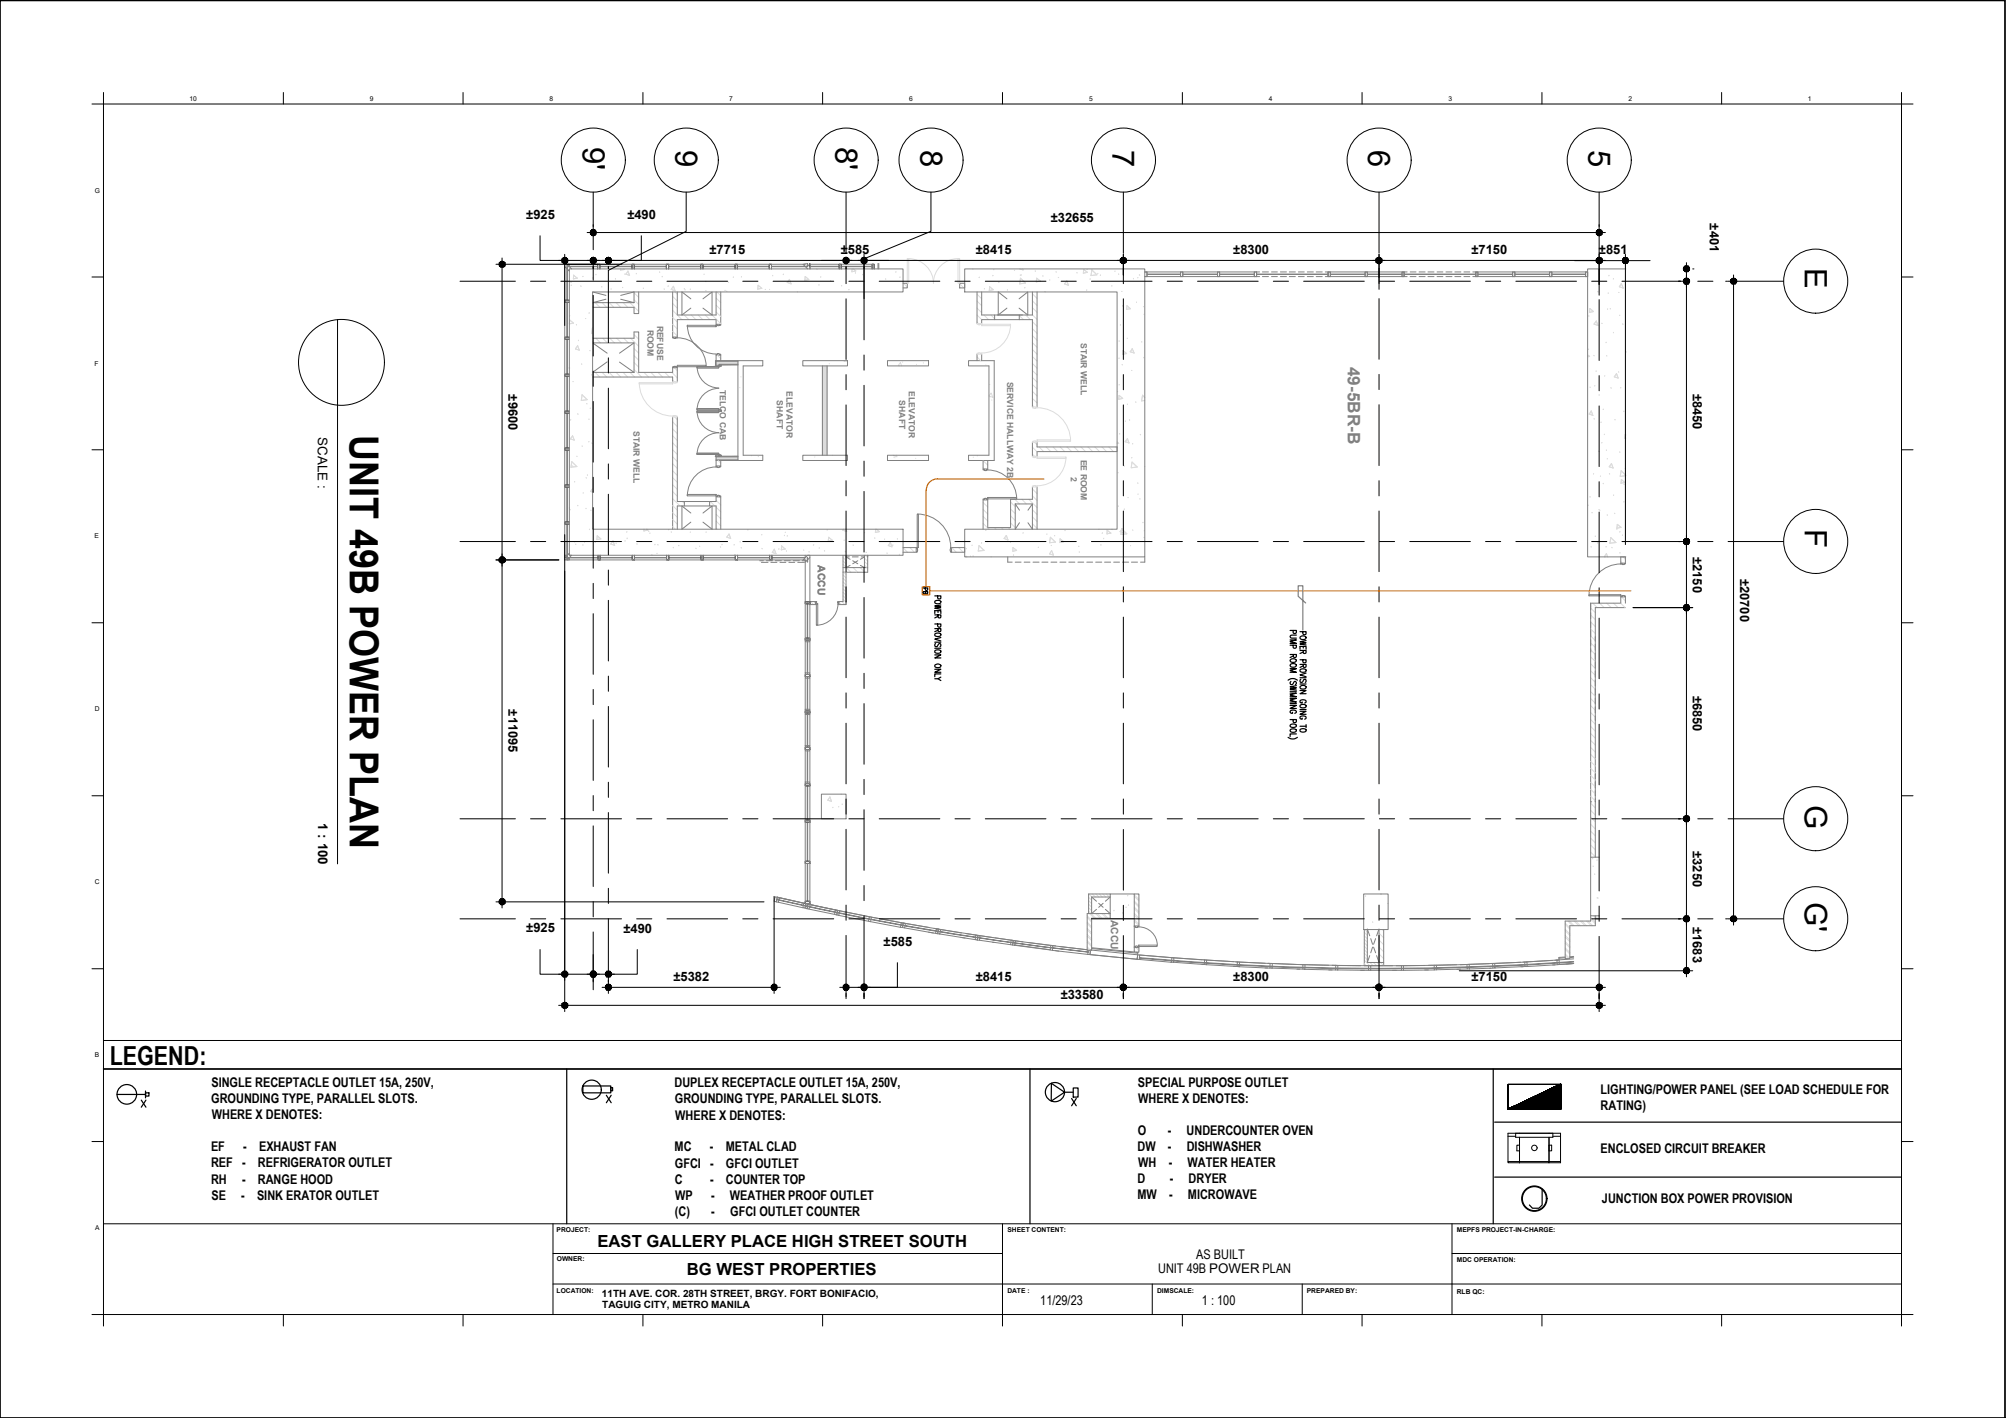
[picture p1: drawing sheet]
<svg xmlns="http://www.w3.org/2000/svg" width="420mm" height="297mm" viewBox="0 0 420 297" stroke-linecap="round" stroke-linejoin="round" font-family="sans-serif">
<defs><g id="words">
<text font-size="8.4" x="73.3" y="91.2" transform="rotate(90 73.3 91.2)">UNIT 49B POWER PLAN</text>
<g font-size="6.5">
<text x="122" y="30.8" transform="rotate(90 122 30.8)">9'</text>
<text x="141.5" y="31.4" transform="rotate(90 141.5 31.4)">9</text>
<text x="175" y="30.8" transform="rotate(90 175 30.8)">8'</text>
<text x="192.8" y="31.4" transform="rotate(90 192.8 31.4)">8</text>
<text x="233" y="31.4" transform="rotate(90 233 31.4)">7</text>
<text x="286.6" y="31.5" transform="rotate(90 286.6 31.5)">6</text>
<text x="332.7" y="31.4" transform="rotate(90 332.7 31.4)">5</text>
<text x="378" y="56.2" transform="rotate(90 378 56.2)">E</text>
<text x="378" y="110.9" transform="rotate(90 378 110.9)">F</text>
<text x="378" y="168.6" transform="rotate(90 378 168.6)">G</text>
<text x="378" y="188.9" transform="rotate(90 378 188.9)">G'</text>
</g>
<text font-size="5.5" x="23" y="223">LEGEND:</text>
<text font-size="3.6" fill="#808080" x="282.3" y="76.8" transform="rotate(90 282.3 76.8)">49-5BR-B</text>
<g font-size="3.5">
<text x="195.1" y="125.6" transform="rotate(-90 195.1 125.6)">PB</text>
<text x="125.1" y="261.1">EAST GALLERY PLACE HIGH STREET SOUTH</text>
<text x="143.8" y="267.2">BG WEST PROPERTIES</text>
</g>
<g font-size="2.8">
<text x="66.6" y="91.6" transform="rotate(90 66.6 91.6)">SCALE :</text>
<text x="66.6" y="172.5" transform="rotate(90 66.6 172.5)">1 : 100</text>
<text x="44.3" y="227.7">SINGLE RECEPTACLE OUTLET 15A, 250V,</text>
<text x="141.3" y="227.8">DUPLEX RECEPTACLE OUTLET 15A, 250V,</text>
<text x="238.3" y="227.8">SPECIAL PURPOSE OUTLET</text>
<text x="44.2" y="231.1">GROUNDING TYPE, PARALLEL SLOTS.</text>
<text x="141.4" y="231.1">GROUNDING TYPE, PARALLEL SLOTS.</text>
<text x="238.4" y="231.1">WHERE X DENOTES:</text>
<text x="335.2" y="229.1">LIGHTING/POWER PANEL (SEE LOAD SCHEDULE FOR</text>
<text x="335.2" y="232.4">RATING)</text>
<text x="44.4" y="234.5">WHERE X DENOTES:</text>
<text x="141.4" y="234.5">WHERE X DENOTES:</text>
<text x="238.3" y="237.8">O</text>
<text x="244.6" y="237.8">-</text>
<text x="248.5" y="237.8">UNDERCOUNTER OVEN</text>
<text x="44.2" y="241.2">EF</text>
<text x="44.2" y="244.5">REF -</text>
<text x="50.9" y="241.2">-</text>
<text x="54" y="244.5">REFRIGERATOR OUTLET</text>
<text x="54.3" y="241.2">EXHAUST FAN</text>
<text x="141.3" y="241.2">MC</text>
<text x="141.4" y="244.6">GFCI -</text>
<text x="148.7" y="241.2">-</text>
<text x="152" y="241.2">METAL CLAD</text>
<text x="152" y="244.6">GFCI OUTLET</text>
<text x="238.3" y="241.2">DW</text>
<text x="238.4" y="244.5">WH</text>
<text x="244.6" y="241.2">-</text>
<text x="244.8" y="244.5">-</text>
<text x="248.6" y="241.2">DISHWASHER</text>
<text x="248.7" y="244.5">WATER HEATER</text>
<text x="335.2" y="241.5">ENCLOSED CIRCUIT BREAKER</text>
<text x="44.2" y="247.9">RH</text>
<text x="44.3" y="251.3">SE</text>
<text x="50.5" y="251.3">-</text>
<text x="50.7" y="247.9">-</text>
<text x="53.8" y="251.3">SINK ERATOR OUTLET</text>
<text x="54" y="247.9">RANGE HOOD</text>
<text x="141.4" y="247.9">C</text>
<text x="141.4" y="251.3">WP</text>
<text x="148.7" y="247.9">-</text>
<text x="148.9" y="251.3">-</text>
<text x="152" y="247.9">COUNTER TOP</text>
<text x="152.9" y="251.3">WEATHER PROOF OUTLET</text>
<text x="238.3" y="247.8">D</text>
<text x="238.3" y="251.2">MW</text>
<text x="244.9" y="251.2">-</text>
<text x="245" y="247.8">-</text>
<text x="248.8" y="251.2">MICROWAVE</text>
<text x="248.9" y="247.8">DRYER</text>
<text x="141.4" y="254.7">(C)</text>
<text x="149" y="254.7">-</text>
<text x="152.9" y="254.7">GFCI OUTLET COUNTER</text>
<text x="335.5" y="252.1">JUNCTION BOX POWER PROVISION</text>
<text x="250.6" y="263.7">AS BUILT</text>
<text x="242.6" y="266.6">UNIT 49B POWER PLAN</text>
<text x="217.9" y="273.4">11/29/23</text>
<text x="251.8" y="273.4">1 : 100</text>
</g>
<g font-size="2.7">
<text x="110.2" y="45.8">±925</text>
<text x="131.4" y="45.9">±490</text>
<text x="220.1" y="46.4">±32655</text>
<text x="358.1" y="46.8" transform="rotate(90 358.1 46.8)">±401</text>
<text x="148.6" y="53.2">±7715</text>
<text x="176.1" y="53.2">±585</text>
<text x="204.4" y="53.2">±8415</text>
<text x="258.3" y="53.2">±8300</text>
<text x="308.2" y="53.2">±7150</text>
<text x="334.9" y="53.2">±851</text>
<text x="106.5" y="82.6" transform="rotate(90 106.5 82.6)">±9600</text>
<text x="354.6" y="82.5" transform="rotate(90 354.6 82.5)">±8450</text>
<text x="354.6" y="116.7" transform="rotate(90 354.6 116.7)">±2150</text>
<text x="364.4" y="121.2" transform="rotate(90 364.4 121.2)">±20700</text>
<text x="106.5" y="148.6" transform="rotate(90 106.5 148.6)">±11095</text>
<text x="354.6" y="145.7" transform="rotate(90 354.6 145.7)">±6850</text>
<text x="354.6" y="178.3" transform="rotate(90 354.6 178.3)">±3250</text>
<text x="110.2" y="195.3">±925</text>
<text x="130.6" y="195.4">±490</text>
<text x="354.6" y="194.2" transform="rotate(90 354.6 194.2)">±1683</text>
<text x="185.1" y="198.1">±585</text>
<text x="141.1" y="205.5">±5382</text>
<text x="204.4" y="205.5">±8415</text>
<text x="222.2" y="209.3">±33580</text>
<text x="258.3" y="205.5">±8300</text>
<text x="308.2" y="205.5">±7150</text>
</g>
<g font-size="2.2" fill="#808080">
<text x="171.3" y="118.4" transform="rotate(90 171.3 118.4)">ACCU</text>
<text x="232.7" y="192.7" transform="rotate(90 232.7 192.7)">ACCU</text>
</g>
<g font-size="2.1">
<text x="126.1" y="271.6">11TH AVE. COR. 28TH STREET, BRGY. FORT BONIFACIO,</text>
<text x="126.2" y="274.1">TAGUIG CITY, METRO MANILA</text>
</g>
<g font-size="1.8" fill="#808080">
<text x="135.6" y="69" transform="rotate(90 135.6 69)">ROOM</text>
<text x="137.7" y="68.2" transform="rotate(90 137.7 68.2)">REFUSE</text>
<text x="226.4" y="71.8" transform="rotate(90 226.4 71.8)">STAIR WELL</text>
<text x="150.8" y="81.7" transform="rotate(90 150.8 81.7)">TELCO CAB</text>
<text x="162.7" y="83.9" transform="rotate(90 162.7 83.9)">SHAFT</text>
<text x="164.7" y="81.9" transform="rotate(90 164.7 81.9)">ELEVATOR</text>
<text x="188.3" y="83.9" transform="rotate(90 188.3 83.9)">SHAFT</text>
<text x="190.3" y="81.9" transform="rotate(90 190.3 81.9)">ELEVATOR</text>
<text x="210.9" y="80" transform="rotate(90 210.9 80)">SERVICE HALLWAY 2B</text>
<text x="132.7" y="90.2" transform="rotate(90 132.7 90.2)">STAIR WELL</text>
<text x="224.3" y="100" transform="rotate(90 224.3 100)">2</text>
<text x="226.4" y="96.3" transform="rotate(90 226.4 96.3)">EE ROOM</text>
</g>
<g font-size="1.4">
<text x="39.7" y="21.1">10</text>
<text x="77.4" y="21.1">9</text>
<text x="115.1" y="21.1">8</text>
<text x="152.7" y="21.1">7</text>
<text x="190.4" y="21.1">6</text>
<text x="228.1" y="21.1">5</text>
<text x="265.8" y="21.1">4</text>
<text x="303.4" y="21.1">3</text>
<text x="341.1" y="21.1">2</text>
<text x="378.6" y="21.1">1</text>
<text x="19.9" y="40.3">G</text>
<text x="19.8" y="76.6">F</text>
<text x="19.8" y="112.8">E</text>
<text x="19.9" y="149">D</text>
<text x="19.9" y="185.2">C</text>
<text x="19.9" y="221.5">B</text>
<text x="19.9" y="257.7">A</text>
<text x="116.6" y="258">PROJECT:</text>
<text x="211" y="258.1">SHEET CONTENT:</text>
<text x="305.1" y="258.1">MEPFS PROJECT-IN-CHARGE:</text>
<text x="116.6" y="264.2">OWNER:</text>
<text x="305.1" y="264.4">MDC OPERATION:</text>
<text x="116.6" y="270.9">LOCATION:</text>
<text x="211" y="270.7">DATE :</text>
<text x="242.4" y="270.7">DIMSCALE:</text>
<text x="273.7" y="270.7">PREPARED BY:</text>
<text x="305.1" y="271">RLB QC:</text>
</g>
</g></defs>
<!-- layer: A-WALL-PATT -->
<g fill="#dcdcdc" stroke="#dcdcdc" stroke-width=".21">
<path d="M150.5 95.6l.1-.1z"/>
<path d="M150 95.5h.5z"/>
<path d="M150 95.6l.5-.1z"/>
<path d="M173.2 76.7l-.9 18.7h.9zM172.3 76.7h.9l-.9 18.7z"/>
<path d="M150 95.7h4.6v-.1zM150 95.6h4.6l-4.6 .1z"/>
<path d="M150 96.5h4.6v-.2zM150 96.3h4.6l-4.6 .2z"/>
<path d="M150 96.3h4.6v-.6zM150 95.7h4.6l-4.6 .6z"/>
<path d="M149.9 75.7h4.7v-.1zM149.9 75.6h4.7l-4.7 .1z"/>
<path d="M150.6 76.4h4v-.1zM150.6 76.3h4l-4 .1z"/>
<path d="M150 76.3h4.6v-.6zM150 75.7h4.6l-4.6 .6z"/>
<path d="M149.9 95.6l.1-.1zM149.9 95.5h.1z"/>
<path d="M150 75.7l-.1 .8h.1zM149.9 75.7h.1l-.1 .8z"/>
<path d="M150.6 95.6l.1-.1zM150.6 95.5h.1z"/>
<path d="M150.6 76.5l.1-.1zM150.6 76.4h.1z"/>
<path d="M150 76.5h.6v-.2zM150 76.3h.6l-.6 .2z"/>
</g>
<g fill="none" stroke="#dcdcdc" stroke-width=".21">
<path d="M189.2 59.3l.8 .8M201 59.4l.9 .9M124.1 71.6l.2 .2M124.1 78.9l.1 .1M124.1 64.3l.1 .1M124.7 78l.9 1M124.7 63.4l.9 1M124.8 70.9l1 .9M126.1 63.4l1 1M126.1 78l1 1M126.2 70.9l1 .9M127.6 78l.9 1"/>
<path d="M127.6 63.4l1 1M127.7 70.9l1 .9M129 78l1 1M129 63.4l1 1M129.2 70.9l.9 .9M130.5 78l.9 1M130.5 63.4l1 1M130.6 70.9l1 .9M132 63.4l1.8 1.8M132 78l.9 1M132.1 70.9l1.7 1.6M132.8 61.3l1 1"/>
<path d="M132.8 62.8l1 1M132.8 75.9l1 1M132.8 70.1l1 1M132.8 73l1 1M132.8 74.5l1 1M132.8 77.4l1.6 1.6M133.7 69.5l.1 .1M134.9 78l.9 1M136.3 78l1 1M137.8 78l1 1M139.2 78l1 1M140.7 78l1.2 1.1"/>
<path d="M140.9 69.4l1 1M140.9 62.1l1 1M140.9 63.6l1 .9M140.9 65l1.9 2M140.9 66.5l1 1M140.9 67.9l1 1M140.9 79.6l.3 .4M141.2 77l.7 .7M141.4 61.2l.5 .4M143.3 66l1 1M144.8 66l1 1M146.2 66l1 1"/>
<path d="M147.7 66l1 1M149.1 66l1.9 1.8M150 62.4l1 1M150 63.9l1 1M150 65.3l1 1M150.2 61.2l.8 .8M150.2 74.4l.8 .7M154.8 75.6v.1M155.2 78.9v.1M173.7 76.1v.1M176.8 75.6v.1l.7-.1M188.3 76.7l-.2-.1 .5-.7 .2 .8"/>
<path d="M189 75.8l.1 .1M192 76.3l-.1 .1M193.4 76v.1M204.6 64.5l1 1M204.6 61.6l1 1M204.6 63.1l1 .9M204.6 66l1 1M204.6 67.5l.3 .3M204.6 74.7l.8 .9M205.5 74.2l.1 .1M205.6 67h.1M206.1 66l1 1"/>
<path d="M206.5 76.4v.1M207.6 66l.7 .8M213.5 66.1l.9 .9M214.8 66l1 1M216.2 76.1l1 1M216.2 73.2l1 1M216.2 61.5l1 1M216.2 63l1 1M216.2 64.5l1 .9M216.2 65.9l1 1M216.2 67.4l1 1M216.2 68.9l1 .9"/>
<path d="M216.2 70.3l1 1M216.2 71.8l1 1M216.2 74.7l1 .9M216.2 77.6l1 1M216.2 79.1l1 .9M140.9 89.9l1 .9M140.9 88.4l1 1M140.9 91.3l1 1M140.9 92.8l1 1M140.9 94.2l1 1M140.9 95.7l1 1M140.9 97.1l1 1"/>
<path d="M140.9 98.6l1 1M141.3 87.4l.6 .5M150 97.5l.1 .1M150.4 96.5l.6 .5M154.9 81.2h.1M157.4 95.4v.1M158.9 95.6l-.1 .1M170.7 95.7h-.1M174.3 95.4h.1M187.1 95.4l.8 .3-.2-.3M187.3 95.7l-.1 .1M187.4 95.8l.1 .1"/>
<path d="M191.8 96h.1M203.9 95.7l-.1 .1M204.7 95.4v.1M205.9 97.9l.3 .3M205.9 96.5l1 .9M207.3 83.1v.1M207.3 80.5v.1M207.6 82.3l.3 .9-.8-.2zM207.7 83.8h.1M216.2 82l1 1M216.2 84.9l.4 .3M216.2 80.5l1 1"/>
<path d="M216.2 83.5l1 .9M216.2 93.7l1 .9M216.2 95.2l.5 .4M216.7 92.7l.5 .5M217.6 93.6l1 1M219.1 93.6l1 1M220.6 93.6l.9 1M222 93.6l1 1M223.5 93.6l1 1M225 93.6l.9 1M226.4 93.6l1 1M227.9 93.6l1 1"/>
<path d="M229.3 93.6l1 1M230.8 93.6l1 1M232.2 93.6l1 1M233.7 93.6l.3 .3M140.9 100.1l1 .9M140.9 101.5l1 1M140.9 103l1 1M140.9 104.5l1.6 1.5M140.9 105.9l1 1M140.9 107.4l1 1M140.9 108.8l1 1M140.9 110.3l.5 .6"/>
<path d="M142.9 105.1l.4 .3M148.8 105.1l.9 .9M150 106.2l1 1M150 104.8l1 1M150 107.7l1 1M150 109.2l1 .9M150 110.6l.2 .3M150.7 104.1l.3 .2M176.6 116.8l.6 .6M176.6 118.2l.6 .7M176.6 119.7l.6 .6M176.6 117.5l.6 .6"/>
<path d="M176.9 116.3l.3 .4M177.2 118.9l1 1M178.7 118.9l.8 .8M179.6 119.8l.1 .1M180.2 118.9l.9 1M181.1 118.3l.6 .7M181.1 116.9l.6 .6M181.1 117.6l.6 .7M181.2 116.3l.5 .5M189.1 114.8l1 .9M190.6 114.7l.9 1M199.3 114.7l1 1"/>
<path d="M200.8 114.7l1 1M205.9 106.7l1 1M205.9 109.6l1.2 1.3M205.9 105.3l1 .9M205.9 108.2l1 .9M206.8 104.7l.1 .1M208.3 110.5l.3 .4M209.7 110.5l.4 .4M211.2 110.5l.3 .4M211.7 105.1l.9 1M211.7 106.6l.9 1M211.7 108.1l.9 .9"/>
<path d="M211.7 109.5l.9 1M212.6 104.6l.9 1M214 104.6l1 1M215.5 104.6l1.7 1.7M216.2 108.3l1 .9M216.2 102.4l1 1M216.2 103.9l1 .9M216.2 106.8l1 1M216.2 109.7l1 1M339.5 117.6l.3 .4M340 116.7l.4 .5M169.6 126.6h.1"/>
<path d="M169.8 126l.6 .6M170.5 126l.3 .3M175.7 126.2l.5 .4M176.3 126l.7 .6M176.6 120.4l.6 .7M176.6 121.1l.6 .7M176.6 121.9l.6 .6M176.6 122.6l.6 .7M176.6 123.3l.6 .7M176.6 124.1l.6 .6M176.6 124.8l.6 .7M176.6 125.5l.6 .7"/>
<path d="M333.2 127.4l.9 .9M333.2 128.8l.9 1M333.2 130.3l.9 1M333.2 131.8l.9 .9M333.2 133.2l.9 1M333.2 134.7l.9 .9M333.2 136.1l.9 1M333.2 137.6l.9 .9M333.2 139.1l.9 .9M333.6 126.4l1 .9M335 126.4l1 .9M336.5 126.4l1 .9"/>
<path d="M337.9 126.4l1 .9M339.4 126.4l1 .9M339.6 125l.8 .9M333.2 140.5l.9 1M333.2 142l.9 .9M333.2 143.5l.9 .9M333.2 144.9l.9 1M333.2 146.3l.9 1M333.2 147.8l.9 1M333.2 149.3l.9 .9M333.2 150.7l.9 1M333.2 152.2l.9 .9"/>
<path d="M333.2 153.7l.9 .9M333.2 155.1l.9 1M333.2 156.6l.9 1M333.2 158l.9 1M333.2 159.5l.9 1M333.2 168.3l.9 .9M333.2 169.7l.9 1M333.2 171.2l.9 1M333.2 172.7l.9 .9M333.2 174.1l.9 1M333.2 175.6l.9 1M333.2 177l.9 1"/>
<path d="M333.2 178.5l.9 1M333.2 160.9l.9 1M333.2 162.4l.9 1M333.2 163.9l.9 .9M333.2 165.3l.9 1M333.2 166.8l.9 1M227.7 191.8l.9 1M227.7 192.2l.9 1M227.7 193.2l.9 .9M227.7 194.5l.9 .9M227.7 195.7l.9 1M227.7 197l.9 1"/>
<path d="M227.7 198.4l.7 .7M227.7 193.4l.9 1M227.7 194.8l.9 .9M227.7 196.1l.9 .9M227.7 197.3l.9 1M227.7 198.7l.4 .4M228 187.9l.6 .7M228 188.7l.6 .6M228 189.4l.6 .7M228 190.1l.6 .7M228 190.9l1.5 1.4M228 187.3l.7 .6"/>
<path d="M228.2 191.4l1 .9M228.8 187.3l.6 .6M229.5 191.4l1 .9M229.5 187.3l.7 .6M229.8 191.4l1 .9M230.3 187.3l.6 .6M230.8 191.4l1 .9M231 187.3l.6 .6M231.1 191.4l1 .9M231.7 187.3l.7 .6M232.1 191.4l.4 .4M232.4 191.4l.1 .1"/>
<path d="M232.5 187.3v.1M237.6 199.5h.1M237.6 191.7l.9 .9M237.6 192.9l.9 1M237.6 187.4l.9 1M237.6 188.8l.9 .9M237.6 190l.9 1M237.6 191.3l.9 1M237.6 192.6l.9 1M237.6 193.9v.1M237.6 199.1l.3 .4M237.6 187.8l.9 .9"/>
<path d="M237.6 189l.9 1M237.6 190.4l.9 .9M237.9 198.5l.6 .6M238.2 198.5l.3 .3M238.4 187.3l.1 .1M285.7 195.3l.7 .6M285.7 196l.7 .7M285.7 196.8l.7 .6M285.7 197.5l.7 .6M285.7 198.2l.7 .7M285.7 199l.7 .6M285.7 199.7l.7 .6"/>
<path d="M285.9 194.7l.5 .5M288.8 198.4l1 1M288.8 199.8l1 1M288.8 195.5l1 1M288.8 196.9l1 1M289.5 194.7l.3 .3M327.8 193.4l1 .9M327.8 194.7l1 1M327.8 195.9l1 1M327.8 197.3l1 .9M327.8 198.6l1 .9M327.8 199.8l1 1"/>
<path d="M327.8 193.7l1 .9M327.8 195l1 .9M327.8 196.3l1 1M327.8 197.6l1 .9M327.8 198.9l1 .9M328.4 192.9l1 1M328.7 192.9l1 1M329.7 192.9l1 1M330 192.9l1 1M331 192.9l1 1M331.3 192.9l1 1M332.3 192.9l1 1"/>
<path d="M332.6 192.9l1 1M333.2 192.2l.9 1M333.2 192.5l.9 1M333.8 191.8l.3 .4M334.1 191.8l.6 .7M334.8 191.8l.1 .2M285.7 200.4l.7 .7M285.7 201.2l1.2 1.1M285.7 201.9l.4 .4M286.9 201.6l.7 .7M287.7 201.6l.6 .7M288.4 201.6l.7 .7"/>
<path d="M288.8 201.3l1 1M327.8 200.2l.7 .6"/>
</g>
<!-- layer: A-WALL -->
<g fill="none" stroke="#808080" stroke-width=".21">
<path d="M118.7 55.4l.1 .4h6.4l-6.4 .1v7zM125.6 55.8l6.8 .1zM132.8 55.8l6.8 .1zM140 55.8l6.8 .1zM147.2 55.8l6.8 .1zM154.4 55.8l6.7 .1zM169.1 55.2v.6l-7.5 .1h7.6v-.7M169.7 55.8l6.1 .1zM176.2 55.8l6.5 .1zM183.9 55.2v1.1M184.1 55.2v1.1M189.1 59.3h.9v1h-.9"/>
<path d="M201 59.3h1.1v1h-1.1zM240.2 57.4l7.1 .1zM247.7 57.4l7.3 .1zM255.4 57.4l7.3 .1zM263.2 57.4l15 .1zM278.6 57.4l7.3 .1zM286.4 57.4l7.3 .1zM294.1 57.4l15 .1zM309.5 57.4l7.3 .1zM317.3 57.4l7.3 .1zM325 57.4l7.1 .1zM118.7 63.3l.1 7.3z"/>
<path d="M118.7 71.1l.1 7.3zM118.7 78.8l.1 7.3zM124.1 70.9h8.7v-1.4h1v8.5h7.1v-1M124.1 71.8h8.7v6.2h-8.7M124.1 79h16.8v1M132.8 61.2v2.2h-8.7M133.8 61.2v4.5h-1v-1.3h-8.7M140.9 61.2v9.4M141.9 61.2v4.8h8.1v-4.8M141.9 77v3M150 67.9v-.9h-8.1v3.6M150 74.4v1.2"/>
<path d="M150.5 76.5h-.6v-.9h9.9v1.1h-4.1v18.7h4.1v1.1h-9.8M151 61.2v6.7M151 74.4v1.2M154.6 76.4l-3.9 .1M154.6 75.7h-4.6v.8M154.6 76.3h-4v.2M154.6 75.6v20.9M168.1 75.6h9.4v1.1h-9.4zM172.3 76.7v18.7M173.2 76.7v18.7M185.9 75.6h8.6v1.1h-8.6zM202.9 75.6h5.3v20.9h-5.3v-1.1h4.2v-18.7h-4.2z"/>
<path d="M204.6 61.2v6.6M204.6 74.2v1.4M205.6 61.2v4.8h2.7v1h-2.7v.8M205.6 74.2v1.4M216.2 61.2v4.8h-2.7v1h2.7v18.2M217.2 61.2v24M118.7 86.6l.1 7.2zM118.7 94.3l.1 7.3zM140.9 87.4v23.5M141.9 87.4v17.7h1.4v.9h-1.4v4.9M150 95.7h4.6M150 96.3h4.6"/>
<path d="M150 95.5v2.1M150.5 95.5l-.6 .1 .7-.1M150.7 95.5l3.9 .1M151 96.5v1.1M168.1 95.4h9.4v1.1h-9.4zM185.9 95.4h8.6v1.1h-8.6zM205.9 96.5v1.7M206.9 96.5v1.7M216.2 92.7v2.9M217.2 92.7v.9h16.8v1h-16.8v1M118.3 116.8l7 .1zM118.7 102.1l.1 7.2z"/>
<path d="M118.7 109.8l.1 7.5zM125.7 116.8l6.7 .1zM132.9 116.8l6.7 .1zM140.1 116.8l6.7 .1zM147.3 116.8l6.7 .1zM150 104.1v1h-1.4v.9h1.4v4.9M151 104.1v6.8M154.5 116.8l6.7 .1zM161.7 116.8l7 .1zM169.1 116.8l.1 1zM176.6 119.9h2.7M176.6 118.9h5.1"/>
<path d="M176.6 116.3v9.7h-.9M177.2 119.9v6.7h-1.5M177.2 116.3v2.6M181.1 116.3v2.6M181.7 116.3v3.6h-2.2M189.1 114.7h2.8M189.1 115.7h2.8M199.3 114.7h2.8v1h-2.8M205.9 104.7v6.2M212.6 110.9v-5.3h3.6v5.3M216.2 102v2.6h-4.5v5.9h-4.8v-5.8M217.2 102v8.9"/>
<path d="M339.5 118v-1.3h.9v1.3M169.1 126.1h.1M169.1 126.5l.1 7.2zM169.1 134.1l.1 7.2zM170.8 126h-1.2v.6h1.2M339.5 125v1.4h-6.3v53.2M340.4 127.3h-6.3v52.3M340.4 125v1.4M169.1 141.7l.1 7.2zM169.1 149.3l.1 7.2zM169.1 157l.1 7.2zM169.1 164.6l.1 7.2z"/>
<path d="M169.1 172.2l.1 8.2zM333.2 168h.1M169.1 180.9l.1 7.9zM232.5 191.4h-4.8v7.7h.9v-6.8h3.9M232.5 187.9h-3.9v3.5M232.5 187.3h-4.5v4.1M237.6 187.3h.9v6.7M237.6 198.5v1h.9v-1M237.6 192.4v1.6M285.7 194.7v7.6h4.1v-7.6M286.4 194.7v6.9h3.4M288.8 194.7v6.9"/>
<path d="M333.2 191.8v1.1h-5.4v7.9h1v-6.9h5.3v-2.1M334.1 192.5h.8"/>
</g>
<!-- layer: A-DOOR -->
<g fill="none" stroke="#dcdcdc" stroke-width=".21">
<path d="M190 54.2h.3v5.1h-.3zM190.4 54.2a5.3 5.3 0 0 1 5.1 5.1M200.7 54.2h.3v5.1h-.3zM200.7 54.2a5.2 5.2 0 0 0-5.2 5.1M204.6 67.8h1v.1l-.7 .2v-.2h-.3zM204.6 74l.7-.1 .3 .1v.2h-1zM205.6 67.9h6v.3h-6zM211.7 67.9a6 6 0 0 1-6.1 6M133.9 80.2h7v.2h-7zM133.9 80.1a7 7 0 0 0 7 7.1M216.2 95.6h1v.1l-.7 .2v-.2h-.3zM217.2 95.7h6.1v.3h-6.1z"/>
<path d="M217.2 92.1h7v.3h-7zM217.2 85.4a7 7 0 0 1 7 7M223.3 95.7a6 6 0 0 1-6.1 6.1M216.2 101.8l.7-.1 .3 .1v.2h-1z"/>
</g>
<g fill="none" stroke="#808080" stroke-width=".21">
<path d="M140.9 76.8l.6-.1 .4 .1v.2h-1zM140.9 70.6h1v.2l-.7 .1-.3-.1zM141.9 70.8a6 6 0 0 1 6 6M143.9 68.1h6.1v.3h-6.1zM144 68.1a6 6 0 0 0 6 6.1M146 76.8h4.5v.3h-4.5zM146 76.8v.3h4.5v-.3M146 76.8h4.5M146 76.8a4.5 4.5 0 0 0 4.6 4.5M147.9 76.8v-.3h-6v.3h4.1M150 67.9h1v.2l-.7 .1-.3-.1zM150 74.2l.6-.1v.1h.4v.2h-1z"/>
<path d="M150.5 76.8v-.3h.6v.2l-.6 .1M146 85.6h4.5v.3h-4.5zM146 85.9v-.3h4.5v.3M146 94.9h4.5v.3h-4.5zM146 86.1h4.5v.3h-4.5zM146 86.1v.3h4.5v-.3M146 85.9h4.5M146 86.1h4.5M146 86.1a4.5 4.5 0 0 0 4.6 4.5 4.6 4.6 0 0 0-4.6 4.6M150 97.6h1v.2l-.7 .1v-.1h-.3zM150 97.8a6 6 0 0 0-6 6.1M150.5 85.8h.6v.2l-.6 .2h.6v-.2z"/>
<path d="M150.5 95.2l.6 .1v.2h-.6zM150.5 85.9v.2M150.6 81.4a4.5 4.5 0 0 0-4.6 4.5M205.9 98.2h1v.3l-.7 .1v-.1h-.3zM206.9 98.5a6 6 0 0 1 6 6M143.9 103.6h6.1v.3h-6.1zM150 103.9l.6-.2v.2h.4v.2h-1zM192.1 107.7h.3v7h-.3zM192.1 107.7a7 7 0 0 1 7 7M205.9 104.5l.7-.1v.1h.3v.2h-1zM206.9 104.2h6v.3h-6zM339.5 118.1a6.7 6.7 0 0 0-6.7 6.7"/>
<path d="M171 126.5h.3v4.5h-.3zM175.5 126.5a4.5 4.5 0 0 1-4.5 4.5M332.8 124.6h6.7v.2h-6.7zM237.6 194h.9v.2l-.6 .1v-.1h-.3zM237.6 198.3l.6-.2v.2h.3v.2h-.9zM237.6 194v4.5M238.5 198h3.9v.3h-3.9zM238.5 194.2a3.9 3.9 0 0 1 3.9 3.8"/>
</g>
<!-- layer: A-DOOR-FRAM -->
<path d="M140.9 80h1v.2h-.8h-.2zM140.9 87.2l.7-.1 .3 .1v.2h-1zM216.2 92.4h.7h.3v.3h-1zM216.2 85.2h1v.3h-.7h-.3z" fill="none" stroke="#dcdcdc" stroke-width=".21"/>
<path d="M191.9 114.7h.2l.1 .3-.1 .7h-.2zM199.1 114.7h.2v1h-.2l-.1-.3zM339.5 118h.9v.1l-.6 .2v-.2h-.3zM170.8 126l.3 .1-.2 .5h-.1zM175.4 126.1l.3-.1v.6h-.1zM339.5 124.8l.7-.1 .2 .1v.2h-.9z" fill="none" stroke="#808080" stroke-width=".21"/>
<!-- layer: A-GLAZ -->
<g fill="none" stroke="#808080" stroke-width=".21">
<path d="M119.3 56.3v.5l-1-1v-.4h.4l1 .9M168.7 55.2v.2h-.5l1 .9M169 55.2l.6 .7v.4M118.3 116.9l1-1v.4h.4l-1 1h-.4zM168.2 117.3l1-1h.4v.5l-.9 1v-.5zM169.6 116.8v9.3h-.9v-8.3M168.7 134.1h.9v.3h-.9zM168.7 134.4v6.6M169.6 134.4v6.6M168.7 141h.9v.3h-.9zM168.7 141.7h.9v.4h-.9zM168.7 148.6h.9v.3h-.9z"/>
<path d="M168.7 149.3h.9v.4h-.9zM168.7 156.2h.9v.3h-.9zM168.7 157h.9v.3h-.9zM168.7 142.1v6.5M168.7 149.7v6.5M168.7 157.3v6.5M169.6 142.1v6.5M169.6 149.7v6.5M169.6 157.3v6.5M168.7 163.8h.9v.4h-.9zM162.3 187.9h.5l-.2 1-.5-.1zM162.6 188.4a586.4 586.4 0 0 0 65.4 11.1 526.4 526.4 0 0 1-65.4-11.1z"/>
<path d="M162.8 187.9l.4 .2-.2 .9-.4-.1zM162.8 187.9l6 1.4M162.8 187.9a501.6 501.6 0 0 0 25.9 5.4M163.1 188.5l-.1 .5 5.1 1.1M163.2 188.5v-.4l5.2 1.1M168.4 189.2l.4 .1-.2 .9-.5-.1zM168.8 189.3l.4 .1-.2 1-.4-.2zM169.2 189.4l.5 .1-.2 .9h-.5zM169.2 189.4l6.2 1.3M169.5 190.4l5.3 1.1M169.7 189.5l5.3 1.1M175 190.6l.4 .1-.1 1-.5-.2z"/>
<path d="M175.4 190.7l.5 .1-.2 1-.4-.1zM175.7 191.8l6.2 1.2M175.9 190.8l6.2 1.3M182.1 192.1h.4l-.2 1-.4-.1zM182.3 193.1l6.3 1.1M182.5 192.1l14.1 2.5M188.8 193.3l.4 .1-.2 .9h-.4zM189.2 193.4h.5l-.2 1-.5-.1zM189.5 194.4l6.5 1.1M194.5 195.3l1 .1M195.6 194.5l5.8 .9M196.1 194.5l.5 .1-.2 1-.4-.1z"/>
<path d="M196.6 194.6l.4 .1-.2 1-.4-.1zM196.8 195.7l7.5 1.1M197 194.7l7.4 1.2M201.3 196.4l.8 .1M202.3 195.6l5.7 .8M204.4 195.9h.5l-.2 1-.4-.1zM204.9 195.9l.4 .1-.2 1-.4-.1zM204.9 195.9l9.3 1.4M205.1 197l6.6 .9M207.9 197.4h.3M211.8 197h.4l-.1 1-.4-.1zM212.2 197l.5 .1-.1 .9h-.5z"/>
<path d="M212.6 197.9l7.4 1.1-7.4-1M212.7 197.1l7.4 1M215.3 197.4l5.8 .7M220.1 198.1h.4l-.1 1-.4-.1zM220.4 199.1l7.4 .8M220.5 198.1l7.2 .9M221 199.1l.8 .1M228 199h.4l-.1 1-.5-.1zM228.3 200l9.9 .9M228.4 199l9.9 1-.1 .9-9.9-.9zM228.6 198.7l9.7 1M228.6 198.5l9 .9"/>
<path d="M237.9 199.5h.4v.5M238.3 200l.4 .1-.1 .9-.4-.1zM238.6 201h.1M238.6 201l6.8 .6M245.2 201.5l.1 .1M245.3 200.6l-6.6-.5 13.1 1M245.4 200.6h.5l-.1 1h-.4zM245.8 201.6l6.4 .4M245.9 200.6l6.4 .5M251.8 202h.3M252.1 201.1l7.1 .4M252.3 201.1h.4v1l-.5-.1z"/>
<path d="M252.7 202.1l6.4 .4M258.4 202.4l.4 .1M258.8 201.5l7.2 .3M259.2 201.5h.4l-.1 1h-.4zM259.5 202.5l6.5 .3M265 202.8h.5M265.6 201.8l7.3 .3M266 201.8h.5l-.1 1h-.4zM266.4 202.8l6.5 .2M271.7 203h.5M272.3 202l6 .2M272.9 202.1h.4v1l-.4-.1z"/>
<path d="M273.3 203.1l6.4 .1M273.3 202.1l6.5 .1M278.3 203.2h.7M279 202.2l6 .1M279.8 202.2l.4 .1v.9h-.5zM280.2 202.3h6.4M280.2 203.2l6.4 .1M285 203.3h.7M285.7 202.3h7.8M286.6 202.3h.5v1h-.5zM287.1 203.3h6.4M293.5 202.3h.5v1h-.5z"/>
<path d="M298.4 202.3h-6M298.4 203.2h.8M300.4 202.2h.5v.9l-.5 .1zM300.4 202.2l-6.4 .1M300.4 203.2l-6.4 .1M305.1 202.1l-5.9 .1M305.9 203l-.8 .1M307.3 202h.4l.1 1h-.5zM307.3 202l-6.4 .2M307.3 203l-6.4 .1M312.3 202.8h-.3M312.6 201.8h.5v1h-.4z"/>
<path d="M312.6 201.8l-6.7 .3M312.7 202.8l-4.9 .2M318.5 201.6l-6.2 .2M318.6 202.5h.4M319.4 201.5h.4l.1 1h-.5zM319.4 201.5l-6.3 .3M319.4 202.5l-6.3 .3M325.2 201.2l-6.2 .3M325.2 202.1h.5M326.1 201.1h.5v.9l-.4 .1zM326.1 201.1l-6.3 .4M326.2 202.1l-6.3 .4"/>
<path d="M326.6 201.1l-.9 .1M327.8 200.5l-1.3 .1 .1 .5M327.8 200.6l-1.3 .1M328 202l1.6-.2-3 .2M329.6 201.4a569.6 569.6 0 0 1-91-.8v.1a568.2 568.2 0 0 0 91 .8M329.6 200.3l-.8 .1M329.6 200.5l-.8 .1M329.6 200.9l-3 .2"/>
</g>
<!-- layer: A-DETL-GENF -->
<g fill="none" stroke="#000" stroke-width=".21">
<path d="M125.2 56.3v-.9h.4v.9M132.4 56.3v-.9h.4v.9M139.6 56.3v-.9h.4v.9M146.8 56.3v-.9h.4v.9M154 56.3v-.9h.4v.9M161.1 56.3v-.9h.5v.9M175.8 56.3v-.9h.4v.9M182.7 56.3v-.9h.4v.9M119.3 62.9h-1v.4h1M119.3 70.6h-1v.5h1M119.3 78.4h-1v.4h1M119.3 86.1h-1v.5h1"/>
<path d="M119.3 93.8h-1v.5h1M119.3 101.6h-1v.5h1M119.3 109.3h-1v.5h1M125.3 116.3v1h.4v-1M132.4 116.3v1h.5v-1M139.6 116.3v1h.5v-1M146.8 116.3v1h.5v-1M154 116.3v1h.5v-1M161.2 116.3v1h.5v-1M168.7 126.1h.9v.4h-.9zM168.7 133.7h.9v.4h-.9zM168.7 141.3h.9v.4h-.9z"/>
<path d="M168.7 148.9h.9v.4h-.9zM168.7 156.5h.9v.5h-.9zM168.7 164.2h.9v.4h-.9zM168.7 171.8h.9v.4h-.9zM168.7 180.4h.9v.5h-.9zM168.7 188.8h.9v.5h-.9z"/>
</g>
<!-- layer: A-GLAZ-CWMG -->
<g fill="none" stroke="#808080" stroke-width=".21">
<path d="M118.3 55.8v7.1M118.3 55.4h.4M118.8 55.4h.5v.4M125.2 56.3v-.9h.4v.9M125.6 55.4h6.8M132.4 56.3v-.9h.4v.9M132.8 55.4h6.8M139.6 56.3v-.9h.4v.9M140 55.4h6.8M146.8 56.3v-.9h.4v.9M147.2 55.4h6.8M154 56.3v-.9h.4v.9"/>
<path d="M154.4 55.4h6.7M161.1 56.3v-.9h.5v.9M161.6 55.4h7.1M169.7 55.9v.4M175.8 55.4h-6.1v.4M175.8 56.3v-.9h.4v.9M176.2 55.4h6.5M182.7 56.3v-.9h.4v.9M239.8 57h.4v.9h-.4M240.2 57.9h7.1M240.2 57h7.1M247.3 57h.4v.9h-.4z"/>
<path d="M247.7 57.9h7.3M247.7 57h7.3M255 57h.4v.9h-.4zM255.4 57.9h7.3M255.4 57h7.3M262.7 57h.5v.9h-.5zM278.2 57h.4v.9h-.4zM278.6 57.9h7.3M278.6 57h7.3M285.9 57h.5v.9h-.5zM286.4 57.9h7.3M286.4 57h7.3"/>
<path d="M293.7 57h.4v.9h-.4zM309.1 57h.4v.9h-.4zM309.5 57.9h7.3M309.5 57h7.3M316.8 57h.5v.9h-.5zM317.3 57.9h7.3M317.3 57h7.3M324.6 57h.4v.9h-.4zM325 57.9h7.1M325 57h7.1M332.1 57h.4v.9h-.4zM118.3 63.3v7.3"/>
<path d="M118.3 71.1v7.3M118.3 78.8v7.3M119.3 62.9h-1v.4h1M119.3 70.6h-1v.5h1M119.3 78.4h-1v.4h1M118.3 86.6v7.2M118.3 94.3v7.3M119.3 86.1h-1v.5h1M119.3 93.8h-1v.5h1M118.3 102.1v7.2M118.3 109.8v7M118.3 116.3h.4"/>
<path d="M118.7 117.3h6.6M119.3 101.6h-1v.5h1M119.3 109.3h-1v.5h1M119.3 116.9v.4h-.5M125.3 116.3v1h.4v-1M125.7 117.3h6.7M132.4 116.3v1h.5v-1M132.9 117.3h6.7M139.6 116.3v1h.5v-1M140.1 117.3h6.7M146.8 116.3v1h.5v-1M147.3 117.3h6.7"/>
<path d="M154 116.3v1h.5v-1M154.5 117.3h6.7M161.2 116.3v1h.5v-1M161.7 117.3h6.5M168.7 116.3v.5M168.7 126.1h.9v.4h-.9zM168.7 133.7h.9v.4h-.9zM168.7 126.5v7.2M169.6 126.6v7.1M168.7 141.3h.9v.4h-.9zM168.7 148.9h.9v.4h-.9zM168.7 156.5h.9v.5h-.9z"/>
<path d="M168.7 164.2h.9v.4h-.9zM168.7 171.8h.9v.4h-.9zM168.7 164.6v7.2M168.7 172.2v8.2M169.6 164.6v7.2M169.6 172.2v8.2M168.7 180.4h.9v.5h-.9zM168.7 188.8h.9v.5h-.9zM168.7 180.9v7.9M169.6 180.9v7.9"/>
</g>
<path d="M118.8 55.4h6.4M169.6 55.2v.7" fill="none" stroke="#000" stroke-width=".21"/>
<!-- layer: A-DETL-GENF -->
<path d="M239.8 57h.4v.9h-.4M247.3 57h.4v.9h-.4zM255 57h.4v.9h-.4zM262.7 57h.5v.9h-.5zM278.2 57h.4v.9h-.4zM285.9 57h.5v.9h-.5zM293.7 57h.4v.9h-.4zM309.1 57h.4v.9h-.4zM316.8 57h.5v.9h-.5zM324.6 57h.4v.9h-.4zM332.1 57h.4v.9h-.4z" fill="none" stroke="#808080" stroke-width=".21"/>
<!-- layer: A-DETL-HDLN -->
<g fill="none" stroke="#808080" stroke-width=".21">
<path d="M124.1 71.8l3.1 2.2M124.1 61.2l2.8 .7M126.9 62.7l-2.8 .7M127.2 75.8l-3.1 2.2M129.8 75.8l3 2.2M130 62.7l2.8 .7M132.8 71.8l-3 2.2M132.8 61.2l-2.8 .7M144.7 62.6l-1.9-1.4v4.8l1.9-1.5M147.2 62.6l1.9-1.4v4.8l-1.9-1.5M208.3 66h5.9M208.3 67h5.2"/>
<path d="M210.9 62.6l-1.8-1.4v4.8l1.8-1.5M213.4 62.6l1.9-1.4v4.8l-1.9-1.5M143.3 106h5.3M143.3 105.1h5.3M144.7 107.5l-1.9-1.5v4.9l1.9-1.5M147.2 107.5l1.9-1.5v4.9l-1.9-1.5M212.6 105.6l.9 1.3M213.5 109.5l-.9 1.4M215.3 109.5l.9 1.4M216.2 105.6l-.9 1.3"/>
</g>
<!-- layer: A-DETL -->
<g fill="none" stroke="#808080" stroke-width=".21">
<path d="M263.8 57h-.6v.9h.6M264.4 57h1.3M264.4 57.9h1.3M266.3 57h1.2M266.3 57.9h1.2M268.2 57h1.3M268.2 57.9h1.3M270 57h1.3M270 57.9h1.3M271.9 57h1.3M271.9 57.9h1.3M273.8 57h1.3"/>
<path d="M273.8 57.9h1.3M275.7 57h1.2M275.7 57.9h1.2M277.6 57h.6v.9h-.6M294.7 57h-.6v.9h.6M295.4 57h1.2M295.4 57.9h1.2M297.2 57h1.3M297.2 57.9h1.3M299.1 57h1.3M299.1 57.9h1.3M301 57h1.2"/>
<path d="M301 57.9h1.2M302.9 57h1.2M302.9 57.9h1.2M304.7 57h1.3M304.7 57.9h1.3M306.6 57h1.2M306.6 57.9h1.2M308.5 57h.6v.9h-.6M159.1 117.5h.8M159.5 117.8h1.4M160.5 117.5h1.3M161.5 117.8h1.2"/>
<path d="M162.4 117.5h1.3M163.4 117.8h1.2M164.3 117.5h1.2M165.2 117.8h1.3M166.2 117.5h1.2M167.1 117.8h1.4M168 117.5h.8M177.9 116.7h-.7l.9 .5M178.1 118.4l-.9 .5M178.5 116.7h1.2M178.6 117.5l1.1 .6M179.7 117.5l-1.1 .6"/>
<path d="M180.2 118.4l.9 .5M180.4 116.7h.7l-.9 .5M181.7 116.3v.4M211.1 116.7v1.1h.9M212.6 117.8h1.3M214.5 117.8h1.2M216.4 117.8h1.2M218.2 117.8h1.3M220.1 117.8h1.3M222 117.8h1.3M223.9 117.8h1.2M225.8 117.8h1.2"/>
<path d="M227.6 117.8h1.3M229.5 117.8h1.3M231.4 117.8h1.2M233.3 117.8h1.2M235.1 117.8h1.3M237 117.8h1.3M239.8 116.7v1.1h-.9M177.2 126v.6M333.2 126.4v1.3M333.2 128.3v1.3M333.2 130.2v1.3M333.2 132.1v1.2"/>
<path d="M333.2 134v1.2M333.2 135.9v.7M334.1 134.9v1.3M334.1 136.8v1.3M334.1 138.7v1.2M334.2 133.4l-.1 .9M334.1 150l.1 .9M334.1 148.3h.1M334.1 145.5h.1M334.1 147.2h.1M334.1 140.6v1.2M334.1 142.4v1.3"/>
<path d="M334.1 146.2v1.3M334.1 148.1v1.2M334.2 144.4l-.1 1.2M334.1 165.6l.1 1.1M334.1 163.8v1.2M334.2 167.3v.7M334.2 162.2l-.1 .9M228.6 187.9l1.1 .9M229.7 190.5l-1.1 .9M230.1 189.2l1 .9M231.1 189.2l-1 .9M231.5 190.5l1 .9"/>
<path d="M232.5 187.9l-1 .9M286.4 194.6l.5 1.4M287.1 196.6l.4 1.2M287.5 198.4l-.4 1.2M287.7 198.4l.4 1.2M288.1 196.6l-.4 1.2M288.8 194.6l-.5 1.4M286.9 200.2l-.5 1.4M288.3 200.2l.5 1.4"/>
</g>
<!-- layer: A-DETL-GENF -->
<g fill="none" stroke="#dcdcdc" stroke-width=".21">
<path d="M119.6 59.7l.1 .1M119.6 59.1v.1M120.1 57.6l.8 .7-.8 .1zM121.6 59.9l.1 .1M122.1 57.9h-.1M124.2 58.2v.1M124.8 57.5v.1M128.9 58.4h.1M130 56.3v.3l.8-.1-.2-.2M130.9 57.4h.1M131.5 56.8l.4 .9-.8-.3zM133.3 57.3h.1"/>
<path d="M138.1 57l.1 .1M138.7 57.9v.1M140 59.9l-.1 .1M141.1 60l.3 .9-.8-.3zM147.5 57.4l-.1 .1M147.8 58.9l.1 .1M152.6 59.1v.1M153.6 58v.1M155.3 57.9v.1M158.8 59.8l.8 .6-.9 .2zM161.8 57.7v.1M164.1 57.4l-.1 .1"/>
<path d="M165.4 58.5l.3 1-.8-.3zM165.5 59h.1M168.7 57.9l.7 .7-.8 .1zM171.1 56.3v.1M171.5 59.6v.1M171.9 58v.1M174 58.7l-.1 .1M176.3 59.8v.1M178.5 56.3l-.1 .6 .8-.1-.5-.5M179.2 57.1v.1M180.7 57.5l-.1 .1M185.5 58.4v.1"/>
<path d="M187.7 56.9l-.1 .1M188.5 58v.1M203.8 56.3v.1M205.1 58.1v.1M208 57.7l-.1 .1M208.1 56.5h.1M209.2 59.1v.1M212.5 56.6v.1M213.6 56.3l.7 .2-.1-.2M213.7 57.6v.1M213.7 58.3l1.1 1-1.2 .2zM213.9 57.6h.1"/>
<path d="M216.8 56.8h.1M217.1 58.3l.8 .6-.9 .1zM218.4 57.8v.1M219.9 58.6l-.1 .1M221.2 56.9v.1M221.7 58.1v.1M223.4 58.8l.4 1-.8-.3zM225.6 57.1v.1M227 56.5l.8 .6-.9 .1zM227.7 56.4v.1M228.3 58.4v.1M228.7 56.5l1 1.1-1.2 .1z"/>
<path d="M229.9 57.3h.1M230.5 57.6v.1M232.9 59.8v.1M233.6 56.8h-.1M234.3 57.4v.1M237.4 58.3v.1M238.3 58.2h.1M238.6 57.6h.1M337 57.7v.1M337.9 58.4h.1M339.6 59.4l.4 1-.8-.3zM119.3 67l.8 .7-.8 .1z"/>
<path d="M119.3 66.1v.1M120 79.9l.1 .1M120.7 68v.1M121 72.4l.3 .9-.8-.2zM121.2 71.3v.1M121.8 76.2v.1M122.6 66.7h.1M123.4 65.5v.1M123.5 73.4l.1 .1M124 78.5l-.1 .1M124.1 68.7h.1M124.1 68.7l-.2 1.2h.2"/>
<path d="M126 60.1h.1M128 60.5v.1M130.4 60.2v.1M134.7 60.4h.1M139.1 60.5v.1M143.3 60.4v.1M143.5 60.7h.1M144.6 60.6h.1M147.8 60.9h.1M151.9 60.8l-.1 .1M152.2 61v.1M160.3 60.6h.1"/>
<path d="M161.2 60.6h.1M167 61.1v.1M177.8 60.6v.1M206.2 60.4v.1M207.3 60.1l.7 .6-.8 .2zM211 60.7v.1M214.7 60.2l-.1 .1M218.9 61.1v.1M227.6 60.7v.1M234.4 71.4v.1M234.4 75v.1M234.7 68v.1"/>
<path d="M235 61l-.1 .1M235 76.4h.1M235.1 74.2l.9-.1-.8-.7v.8M235.1 64l.1 .1M236.1 64l.7 .7-.8 .1zM236.1 70.9h.1M237 77.6h.1M237.2 73.1l.3 .8-.8-.2zM238 63.3v.1M239.1 71.6v.1M239.5 64.2h.1M239.6 74.9v.1"/>
<path d="M239.6 65.8v.1M332.5 74.4l.5 .3h-.5M332.7 73.1v.1M332.8 66.2h.1M333 64.6l.8 .7-.8 .1zM333.8 74.5h.1M334.3 77.7v.1M334.3 67.3l.4 .9-.8-.3zM334.6 61.1l.1 .1M335.5 67.7l.1 .1M336.1 78.7v.1M336.4 71.7v.1"/>
<path d="M336.5 74.5v.1M336.7 64.7v.1M336.8 61.4v.1M337.3 64.6v.1M337.9 69.6v.1M338.6 78.3l.3 .9-.8-.3zM339 77.9v.1M339 61.2l.1 .1M339.3 66l-.1 .1M339.9 67.8v.1M119.5 87.9v.1M119.8 96.7l1 1-1.2 .2z"/>
<path d="M119.9 91.3l.4 .9-.8-.3zM119.9 97.6v.1M120.9 95.6h-.1M121 86.7l.1 .1M121.9 82.7l1.1 1-1.2 .2zM121.9 93.4l.1 .1M122.9 84.5v.1M123.1 99.5l-.1 .1M123.4 87.8v.1M123.4 92.5l-.1 .1M123.7 85.5h-.1M124 92.8v.1"/>
<path d="M234 92.6l.3 .3h-.3M234.1 82v.1M234.2 99h-.1M234.4 80.5v.1M234.5 90.8v.1M235.1 83.5l-.8 .1 .1-.8 .8 .7M235.4 97.6h.1M235.8 88.2l-.1 .1M236.1 91.9l.4 .9-.8-.3zM236.1 84.7h.1M236.6 87.9v.1M237.1 95.8l-.1 .1"/>
<path d="M237.2 92.9v.1M237.9 84.2v.1M238.2 97.8l-1.1-1-.2 1.1 1.3-.1M238.8 91l.1 .1M239.8 83.3l-.5-.5-.2 1.2 .7-.1M239.8 97.7v.1M332.9 86.7l.7 .3-.3-.9-.4 .7M333 81.1h.1M333.8 99.2v.1M333.9 87.7v.1M334.1 80.8h-.1M334.9 94.5v.1"/>
<path d="M334.9 82.7v.1M335.2 99.7v.1M335.4 88.4l-.1 .1M335.5 92.7v.1M335.8 85.7v.1M336 91h.1M336.5 94.3h.1M336.7 96.1h-.1M337.1 99.2v.1M337.4 81.2l.1 .1M337.5 97.1l.4 .9-.8-.2zM338.2 87.9l.1 .1"/>
<path d="M339.2 94.7h.1M339.5 81.2v.1M340.1 86.1v.1M340.4 98.1v.1M340.5 91.1l-.1-.1-.1 .8h.2M340.5 99.6l-.9-1-.3 1.2 1.2-.2M119.3 106.4h.1M119.4 106.7v.1M120.3 113.4l.1 .1M120.4 100.9v.1M120.6 114v.1M121 105.9h.1"/>
<path d="M122.1 114.1v.1M122.2 103.2l-.1 .1M122.5 113.5l-.1 .1M122.8 100.1h.1M122.8 106.5h-.1M123.5 110.9h-.1M123.7 106.9h.1M124.1 102.4l-.4 .5 .4 .2M124.7 113.6v.1M125.8 112.9l-.8 .1M125.9 112.9l-.8-.6-.1 .8M127.9 113.9l.8 .3-.3-.9-.5 .7"/>
<path d="M129 113.8h.1M130.9 113.3v.1M131.3 111.4h-.1M131.4 112.7v.1M133.4 113.9v.1M134.9 110.9v.3l.8-.1-.3-.2M135.8 111.2l.1 .1M136.1 111.7h.1M136.5 116.2v.1M137.2 114v.1M137.6 115.9h.1M137.8 114.1v.1"/>
<path d="M140.1 110.9l-.1 .1M140.6 111.4v.1M141 114.7l.1 .1M142.1 114.2l.1 .1M144.6 111.4v.1M145.8 114.8v.1M146.5 114.4l.1 .1M147.9 111.4v.1M150.9 114.5v.1M151.3 114l-.1 .1M152.7 111.9l.3 .9-.8-.3zM153.8 114.1v.1"/>
<path d="M153.8 116.3v-.1l.2 .1M155 113.4v.1M155.2 114.7l.1 .1M156.7 110.9l-.1 .1M159.6 112h.1M159.6 114.9v.1M162.2 115l.3 1-.7-.3zM163.2 115h-.1M163.6 115.2l.9-.2-.8-.6v.8M164 115v.1M164.3 112.1v.1M164.5 111.5h.1"/>
<path d="M164.7 115.4v.1M164.9 112.2v.1M168.3 115.2l.1 .1M169.5 115.6h.1M170.4 114.1l-.1 .1M171.6 114.8h.1M172.7 115.3v.1M173.3 111h-.1M173.6 112.6l.7 .6-.8 .2zM176.7 110.9l-.2 .2 .8 .2M176.8 113.1v.1M177 115.5l.1 .1"/>
<path d="M177.1 110.9l.2 .5M178.7 114.2h.1M181.1 111.5v.1M181.4 115.7h.1M183.2 112.7v.1M183.4 110.9l-.1 .6 .9-.1-.6-.5M185.3 112.9v.1M185.8 115.9h.1M186.5 113.6l.3 .9-.7-.2zM187 114.2h-.1M188 112.8v.1M188.4 116.1v.1"/>
<path d="M202.3 116.7l.1-.2 .1 .2M202.4 114.9v.1M203.2 116.5h.1M203.6 114.2h.1M203.8 116.4v.1M205.1 114.3l1 1-1.2 .1zM205.6 113.7v.1M206.5 111.1h.1M206.9 113.4v.1M207.6 116.6v.1M210.8 112.2l.3 .9-.8-.3zM211.6 113.5l.1 .1"/>
<path d="M212.2 114.7l.7 .6-.8 .2zM212.3 116.2v.1M214.3 111.6l-.1 .1M217.5 114.6v.1M219.3 111.9h-.1M220 112.6l1.1 1-1.3 .1zM220.2 114.2v.1M220.3 115.3l.3 1-.8-.3zM220.9 112.2v.1M222 112.9l.8 .6-.8 .2zM223.1 111.1v.1M226 114.4l-.1 .1"/>
<path d="M226.1 115.6v.1M230.2 110.9h.1M230.6 114.1v.1M230.9 111.6l-.1 .1M231.2 112.8h-.1M232.7 111.7l-.8 .1v-.7l.8 .6M232.9 110.9h.1M234.2 106v.1M234.9 110.8l1.1 1-1.2 .2zM235.1 110.7l.3 1-.8-.3zM235.3 114.2v.1M235.5 106.6v.1"/>
<path d="M236.3 104.2v.1M236.8 114.3h.1M237.2 111l.1 .1M238.3 101.2h.1M238.4 103.5h-.1M238.8 104.5h.1M239.4 109.4v.1M239.6 112.6h.1M239.7 111.2h-.1M332.5 105.7l.1 .2M332.5 105.9h.1M333 104v.1"/>
<path d="M333.2 114.5l.1 .1M333.5 107.3v.1M334.1 112.3v.1M334.6 113.7v.1M334.9 106.7v.1M335.1 106.9h.1M335.8 101.2v.1M336.2 116.7l-.2-.1 .5-.6 .2 .7M336.4 114.5v.1M336.6 107.9h.1M337.4 112.6l1.1 1.1-1.3 .1zM337.6 114.7l.1 .1"/>
<path d="M338 103.7l-.1 .1M338.2 107.5v.1M338.6 110.8l.1 .1M338.8 109.8l.7 .7-.8 .1zM339.3 115.8v.1M339.3 111.4h.1M339.5 101.2l.8-.1-.7-.7-.1 .8M339.9 112.1l-.1 .1M340.1 101.4l.1 .1M340.1 105.1h.1M173.8 166.9l.4 1-.8-.3zM174.5 169.1l-.1 .1"/>
<path d="M175.6 169h.1M176.2 166.4h.1M176.4 168.4v.1M333.6 179.8v.1M233.3 190.7v.1M235.1 191.2l.1 .1M235.8 190l.1 .1M236.2 187.6h.1M236.4 189.6h-.1M286 187.7h.1M287.5 193.1v.1M289.1 187.3h.2"/>
<path d="M290.7 189.2v.1M333.7 181.4v.1M334 183.1v.1M334.5 188.1h.1M334.5 180.2h.1M334.6 188l.1 .2"/>
</g>
<!-- layer: A-DETL-THIN -->
<path d="M119.3 56.3h69.8v4.9h-65v49.7h65v5.4h-69.8zM202.1 56.3h37.7v60.4h-37.7v-5.8h31.9v-49.7h-31.9zM340.5 56.3h-8v60.4h8M172 166.4h5.2v5.1h-5.2zM334.9 179.6h-1.7v12.2h1.7M232.5 187.3h5.1v5.1h-5.1zM285.6 187.3h5.1v7.4h-5.1z" fill="none" stroke="#808080" stroke-width=".21"/>
<!-- layer: S-GRID-IDEN -->
<g fill="none" stroke="#000" stroke-width=".21">
<circle cx="124.3" cy="33.5" r="6.7"/>
<circle cx="143.7" cy="33.5" r="6.7"/>
<circle cx="177.2" cy="33.5" r="6.7"/>
<circle cx="195" cy="33.5" r="6.7"/>
<circle cx="235.3" cy="33.5" r="6.7"/>
<circle cx="288.9" cy="33.5" r="6.7"/>
<circle cx="335" cy="33.5" r="6.7"/>
<circle cx="380.3" cy="58.9" r="6.7"/>
<circle cx="380.3" cy="113.4" r="6.7"/>
<circle cx="380.3" cy="171.5" r="6.7"/>
<circle cx="380.3" cy="192.5" r="6.7"/>
</g>
<!-- layer: S-GRID -->
<g fill="none" stroke="#000" stroke-width=".21">
<path d="M96.4 58.9h11.5M111.1 58.9h3.2M117.5 58.9h12.7M124.2 40.2v12.1M124.2 55.5v3.2M133.3 58.9h3.2M139.7 58.9h12.7M143.7 40.2v8.3l-16.3 8.1v15.2M155.6 58.9h3.1M161.9 58.9h12.7M177.2 40.2v12.9M177.2 56.2v3.2"/>
<path d="M177.8 58.9h3.2M184.1 58.9h12.7M195 40.2v8.3l-14 5.7v17M200 58.9h3.2M206.4 58.9h12.7M222.2 58.9h3.2M228.6 58.9h12.7M235.3 40.2v12.9M235.3 56.2v3.2M244.5 58.9h3.1M250.8 58.9h12.7M266.7 58.9h3.2"/>
<path d="M273 58.9h12.7M288.8 40.2v12.8M288.8 56.2v3.2M288.9 58.9h3.2M295.3 58.9h12.7M311.1 58.9h3.2M317.5 58.9h12.7M333.4 58.9h3.1M334.9 40.2v13M334.9 56.4v3.2M339.7 58.9h12.7M355.6 58.9h3.2"/>
<path d="M361.9 58.9h11.6M124.2 61.9v12.7M124.2 77.8v3.1M127.4 75v3.1M177.2 62.6v12.7M177.2 78.5v3.1M181 74.4v3.1M235.3 62.6v12.7M235.3 78.5v3.1M288.8 62.6v12.7M288.8 78.4v3.2M334.9 62.8v12.7"/>
<path d="M334.9 78.7v3.2M124.2 84.1v12.7M124.2 100v3.2M127.4 81.3v12.7M127.4 97.2v3.2M177.2 84.8v12.7M181 80.7v12.7M181 96.6v3.2M235.3 84.8v12.7M288.8 84.8v12.7M334.9 85v12.7M96.4 113.4h11.5"/>
<path d="M111.1 113.4h3.2M117.5 113.4h12.7M124.2 106.3v12.7M127.4 103.5v12.7M127.4 119.4v3.2M133.3 113.4h3.2M139.7 113.4h12.7M155.6 113.4h3.1M161.9 113.4h12.7M177.2 100.7v3.2M177.2 107v12.7M177.8 113.4h3.2"/>
<path d="M181 102.9v12.7M181 118.8v3.2M184.1 113.4h12.7M200 113.4h3.2M206.4 113.4h12.7M222.2 113.4h3.2M228.6 113.4h12.7M235.3 100.7v3.2M235.3 107v12.7M244.5 113.4h3.1M250.8 113.4h12.7M266.7 113.4h3.2"/>
<path d="M273 113.4h12.7M288.8 100.7v3.2M288.8 107v12.7M288.9 113.4h3.2M295.3 113.4h12.7M311.1 113.4h3.2M317.5 113.4h12.7M333.4 113.4h3.1M334.9 100.9v3.2M334.9 107.3v12.7M339.7 113.4h12.7M355.6 113.4h3.2"/>
<path d="M361.9 113.4h11.6M124.2 122.2v3.2M124.2 128.6v12.7M127.4 125.8v12.7M177.2 122.9v3.2M177.2 129.3v12.7M181 125.2v12.7M235.3 122.9v3.2M235.3 129.3v12.7M288.8 122.9v3.2M288.8 129.3v12.7M334.9 123.1v3.2"/>
<path d="M334.9 129.5v12.7M124.2 144.4v3.2M124.2 150.8v12.7M127.4 141.6v3.2M127.4 148v12.7M177.2 145.1v3.2M177.2 151.5v12.7M181 141v3.2M181 147.4v12.7M235.3 145.1v3.2M235.3 151.5v12.7M288.8 145.1v3.2"/>
<path d="M288.8 151.5v12.7M334.9 145.4v3.1M334.9 151.7v12.7M96.4 171.5h11.5M111.1 171.5h3.2M117.5 171.5h12.7M124.2 166.7v3.1M124.2 173v12.7M127.4 163.9v3.1M127.4 170.2v12.7M133.3 171.5h3.2M139.7 171.5h12.7"/>
<path d="M155.6 171.5h3.1M161.9 171.5h12.7M177.2 167.4v3.1M177.2 173.7v12.7M177.8 171.5h3.2M181 163.3v3.1M181 169.6v12.7M184.1 171.5h12.7M200 171.5h3.2M206.4 171.5h12.7M222.2 171.5h3.2M228.6 171.5h12.7"/>
<path d="M235.3 167.4v3.1M235.3 173.8v12.7M244.5 171.5h3.1M250.8 171.5h12.7M266.7 171.5h3.2M273 171.5h12.7M288.8 167.4v3.1M288.8 173.7v12.7M288.9 171.5h3.2M295.3 171.5h12.7M311.1 171.5h3.2M317.5 171.5h12.7"/>
<path d="M333.4 171.5h3.1M334.9 167.6v3.2M334.9 173.9v12.7M339.7 171.5h12.7M355.6 171.5h3.2M361.9 171.5h11.6M96.4 192.5h11.5M111.1 192.5h3.2M117.5 192.5h12.7M124.2 188.9v3.2M124.2 195.2v12.1M127.4 186.1v3.2"/>
<path d="M127.4 192.4v15.1M133.3 192.5h3.2M139.7 192.5h12.7M155.6 192.5h3.1M161.9 192.5h12.7M177.2 189.6v3.2M177.2 195.9v12.9M177.8 192.5h3.2M181 185.5v3.2M181 191.8v17M184.1 192.5h12.7M200 192.5h3.2"/>
<path d="M206.4 192.5h12.7M222.2 192.5h3.2M228.6 192.5h12.7M235.3 189.6v3.2M235.3 196v12.8M244.5 192.5h3.1M250.8 192.5h12.7M266.7 192.5h3.2M273 192.5h12.7M288.8 189.6v3.2M288.8 195.9v12.8M288.9 192.5h3.2"/>
<path d="M295.3 192.5h12.7M311.1 192.5h3.2M317.5 192.5h12.7M333.4 192.5h3.1M334.9 189.8v3.2M334.9 196.2v13M339.7 192.5h12.7M355.6 192.5h3.2M361.9 192.5h11.6"/>
</g>
<!-- layer: A-ANNO-DIMS -->
<g fill="none" stroke="#000" stroke-width=".21">
<path d="M103.9 55.4h26.4M105.2 54v136.2M113.1 49.4v5.2h5.2M117 54.6h61.5M118.3 53.3v14.9M123 48.7h213.3M124.2 47.1v.3M124.2 55.9v.3M127.4 55.9v.3M134.3 49.4v5.2h-6.9M172 54.6h14.1M177.2 55.9v.3"/>
<path d="M179.7 54.6h156.6M181 53.3v9.3M235.3 53.3v4.3M288.8 53.3v7.3M329.8 54.6h15.8M334.9 47.1v.3M334.9 53.3v8.5M340.4 53.3v60.8M351.6 58.9h.4M353.2 55v149.6M354.5 56.3h.3M361.4 58.9h.4"/>
<path d="M363.1 57.6v136.2M103.9 117.3h13.2M118.3 112v99.9M351.6 113.4h.4M342.1 127.3h12.4M351.6 171.5h.4M103.9 188.9h56.1M113.1 198.9v5.2h5.2M124.2 200v5.7M133.5 198.9v5.2h-6.1M162.1 187.8v20.3M351.6 192.5h.4"/>
<path d="M361.4 192.5h.4M117 204.1h11.7M117 210.6h219.3M126.1 206.8h37.3M127.4 205.3v.4M127.4 207.4v.7M175.9 206.8h160.4M177.2 208.1v1.1M181 208.1v1.1M188 201.7v5.1h-7M235.3 208.1v1.1M288.8 208.1v1.1"/>
<path d="M305.6 203.4h48.9M334.9 208.1v3.8"/>
</g>
<!-- layer: 0 -->
<g fill="#000" stroke="#000" stroke-width=".21">
<path d="M104.5 55.4l.1 .3 .6-.3zM104.6 55.7l.6-.3-.3 .5zM105.2 55.4l-.3 .5 .3 .1z"/>
<path d="M104.9 54.8l.3 .6v-.7zM104.6 55l.3-.2 .3 .6zM104.6 55l-.1 .4h.7z"/>
<path d="M105.2 55.4v.6l.3-.1zM105.2 55.4l.5 .3-.2 .2zM105.2 55.4l.5 .3 .1-.3z"/>
<path d="M105.2 55.4h.6l-.1-.4zM105.5 54.8l.2 .2-.5 .4zM105.2 54.7v.7l.3-.6z"/>
<path d="M117.6 54.6l.1 .3 .6-.3zM117.7 54.9l.6-.3-.3 .5zM118.3 54.6l-.3 .5 .3 .1z"/>
<path d="M118.3 54.6v.6l.3-.1zM118.3 54.6l.6 .3-.3 .2zM118.3 54.6l.6 .3 .1-.3z"/>
<path d="M118 54l.3 .6v-.7zM118 54l.3 .6-.6-.3zM117.7 54.3l-.1 .3h.7z"/>
<path d="M118.3 54.6h.7l-.1-.3zM118.6 54l.3 .3-.6 .3zM118.3 53.9v.7l.3-.6z"/>
<path d="M123.6 54.6l.1 .3 .5-.3zM123.7 54.9l.5-.3-.2 .5zM124.2 54.6l-.2 .5 .2 .1z"/>
<path d="M123.6 54.6l.1 .3 .5-.3zM123.7 54.9l.5-.3-.2 .5zM124.2 54.6l-.2 .5 .2 .1z"/>
<path d="M123.6 48.7l.1 .4 .5-.4zM123.7 49.1l.5-.4-.2 .6zM124.2 48.7l-.2 .6 .2 .1z"/>
<path d="M124 54l.2 .6v-.7zM124 54l.2 .6-.5-.3zM123.7 54.3l-.1 .3h.6z"/>
<path d="M124.2 54.6v.6l.4-.1zM124.2 54.6l.6 .3-.2 .2zM124.2 54.6l.6 .3 .1-.3z"/>
<path d="M124.2 54.6v.6l.4-.1zM124.2 54.6l.6 .3-.2 .2zM124.2 54.6l.6 .3 .1-.3z"/>
<path d="M124 54l.2 .6v-.7zM124 54l.2 .6-.5-.3zM123.7 54.3l-.1 .3h.6z"/>
<path d="M124.2 48.7v.7l.4-.1zM124.2 48.7l.6 .4-.2 .2zM124.2 48.7l.6 .4 .1-.4z"/>
<path d="M124 48.2l.2 .5v-.6zM123.7 48.4l.3-.2 .2 .5zM123.7 48.4l-.1 .3h.6z"/>
<path d="M124.2 54.6h.7l-.1-.3zM124.6 54l.2 .3-.6 .3zM124.2 53.9v.7l.4-.6z"/>
<path d="M124.2 54.6h.7l-.1-.3zM124.6 54l.2 .3-.6 .3zM124.2 53.9v.7l.4-.6z"/>
<path d="M124.2 48.7h.7l-.1-.3zM124.6 48.2l.2 .2-.6 .3zM124.2 48.1v.6l.4-.5z"/>
<path d="M126.8 54.6l.1 .3 .5-.3zM126.9 54.9l.5-.3-.3 .5zM127.4 54.6l-.3 .5 .3 .1z"/>
<path d="M126.8 54.6l.1 .3 .5-.3zM126.9 54.9l.5-.3-.3 .5zM127.4 54.6l-.3 .5 .3 .1z"/>
<path d="M127.1 54l.3 .6v-.7zM127.1 54l.3 .6-.5-.3zM126.9 54.3l-.1 .3h.6z"/>
<path d="M127.4 54.6v.6l.4-.1zM127.4 54.6l.6 .3-.2 .2zM127.4 54.6l.6 .3 .1-.3z"/>
<path d="M127.4 54.6v.6l.4-.1zM127.4 54.6l.6 .3-.2 .2zM127.4 54.6l.6 .3 .1-.3z"/>
<path d="M127.1 54l.3 .6v-.7zM127.1 54l.3 .6-.5-.3zM126.9 54.3l-.1 .3h.6z"/>
<path d="M127.4 54.6h.7l-.1-.3zM127.8 54l.2 .3-.6 .3zM127.4 53.9v.7l.4-.6z"/>
<path d="M127.4 54.6h.7l-.1-.3zM127.8 54l.2 .3-.6 .3zM127.4 53.9v.7l.4-.6z"/>
<path d="M176.6 54.6l.1 .3 .5-.3zM176.7 54.9l.5-.3-.3 .5zM177.2 54.6l-.3 .5 .3 .1z"/>
<path d="M176.6 54.6l.1 .3 .5-.3zM176.7 54.9l.5-.3-.3 .5zM177.2 54.6l-.3 .5 .3 .1z"/>
<path d="M176.9 54l.3 .6v-.7zM176.9 54l.3 .6-.5-.3zM176.7 54.3l-.1 .3h.6z"/>
<path d="M177.2 54.6v.6l.3-.1zM177.2 54.6l.6 .3-.3 .2zM177.2 54.6l.6 .3v-.3z"/>
<path d="M176.9 54l.3 .6v-.7zM176.9 54l.3 .6-.5-.3zM176.7 54.3l-.1 .3h.6z"/>
<path d="M177.2 54.6v.6l.3-.1zM177.2 54.6l.6 .3-.3 .2zM177.2 54.6l.6 .3v-.3z"/>
<path d="M177.2 54.6h.6v-.3zM177.5 54l.3 .3-.6 .3zM177.2 53.9v.7l.3-.6z"/>
<path d="M177.2 54.6h.6v-.3zM177.5 54l.3 .3-.6 .3zM177.2 53.9v.7l.3-.6z"/>
<path d="M180.3 54.6l.1 .3 .6-.3zM180.4 54.9l.6-.3-.4 .5zM181 54.6l-.4 .5 .4 .1z"/>
<path d="M180.3 54.6l.1 .3 .6-.3zM180.4 54.9l.6-.3-.4 .5zM181 54.6l-.4 .5 .4 .1z"/>
<path d="M181 54.6v.6l.3-.1zM181 54.6l.5 .3-.2 .2zM181 54.6l.5 .3 .1-.3z"/>
<path d="M180.6 54l.4 .6v-.7zM180.6 54l.4 .6-.6-.3zM180.4 54.3l-.1 .3h.7z"/>
<path d="M181 54.6v.6l.3-.1zM181 54.6l.5 .3-.2 .2zM181 54.6l.5 .3 .1-.3z"/>
<path d="M180.6 54l.4 .6v-.7zM180.6 54l.4 .6-.6-.3zM180.4 54.3l-.1 .3h.7z"/>
<path d="M181 54.6h.6l-.1-.3zM181.3 54l.2 .3-.5 .3zM181 53.9v.7l.3-.6z"/>
<path d="M181 54.6h.6l-.1-.3zM181.3 54l.2 .3-.5 .3zM181 53.9v.7l.3-.6z"/>
<path d="M234.6 54.6l.1 .3 .6-.3zM234.7 54.9l.6-.3-.4 .5zM235.3 54.6l-.4 .5 .4 .1z"/>
<path d="M234.6 54.6l.1 .3 .6-.3zM234.7 54.9l.6-.3-.4 .5zM235.3 54.6l-.4 .5 .4 .1z"/>
<path d="M234.9 54l.4 .6v-.7zM234.9 54l.4 .6-.6-.3zM234.7 54.3l-.1 .3h.7z"/>
<path d="M235.3 54.6v.6l.3-.1zM235.3 54.6l.5 .3-.2 .2zM235.3 54.6l.5 .3 .1-.3z"/>
<path d="M235.3 54.6v.6l.3-.1zM235.3 54.6l.5 .3-.2 .2zM235.3 54.6l.5 .3 .1-.3z"/>
<path d="M234.9 54l.4 .6v-.7zM234.9 54l.4 .6-.6-.3zM234.7 54.3l-.1 .3h.7z"/>
<path d="M235.3 54.6h.6l-.1-.3zM235.6 54l.2 .3-.5 .3zM235.3 53.9v.7l.3-.6z"/>
<path d="M235.3 54.6h.6l-.1-.3zM235.6 54l.2 .3-.5 .3zM235.3 53.9v.7l.3-.6z"/>
<path d="M288.2 54.6v.3l.6-.3zM288.2 54.9l.6-.3-.3 .5zM288.8 54.6l-.3 .5 .3 .1z"/>
<path d="M288.2 54.6v.3l.6-.3zM288.2 54.9l.6-.3-.3 .5zM288.8 54.6l-.3 .5 .3 .1z"/>
<path d="M288.5 54l.3 .6v-.7zM288.5 54l.3 .6-.6-.3zM288.2 54.3v.3h.6z"/>
<path d="M288.8 54.6v.6l.3-.1zM288.8 54.6l.6 .3-.3 .2zM288.8 54.6l.6 .3 .1-.3z"/>
<path d="M288.8 54.6v.6l.3-.1zM288.8 54.6l.6 .3-.3 .2zM288.8 54.6l.6 .3 .1-.3z"/>
<path d="M288.5 54l.3 .6v-.7zM288.5 54l.3 .6-.6-.3zM288.2 54.3v.3h.6z"/>
<path d="M288.8 54.6h.7l-.1-.3zM289.1 54l.3 .3-.6 .3zM288.8 53.9v.7l.3-.6z"/>
<path d="M288.8 54.6h.7l-.1-.3zM289.1 54l.3 .3-.6 .3zM288.8 53.9v.7l.3-.6z"/>
<path d="M334.3 54.6l.1 .3 .5-.3zM334.4 54.9l.5-.3-.3 .5zM334.9 54.6l-.3 .5 .3 .1z"/>
<path d="M334.3 54.6l.1 .3 .5-.3zM334.4 54.9l.5-.3-.3 .5zM334.9 54.6l-.3 .5 .3 .1z"/>
<path d="M334.3 48.7l.1 .4 .5-.4zM334.4 49.1l.5-.4-.3 .6zM334.9 48.7l-.3 .6 .3 .1z"/>
<path d="M334.6 54l.3 .6v-.7zM334.6 54l.3 .6-.5-.3zM334.4 54.3l-.1 .3h.6z"/>
<path d="M334.9 54.6v.6l.4-.1zM334.9 54.6l.6 .3-.2 .2zM334.9 54.6l.6 .3 .1-.3z"/>
<path d="M334.6 54l.3 .6v-.7zM334.6 54l.3 .6-.5-.3zM334.4 54.3l-.1 .3h.6z"/>
<path d="M334.9 54.6v.6l.4-.1zM334.9 54.6l.6 .3-.2 .2zM334.9 54.6l.6 .3 .1-.3z"/>
<path d="M334.6 48.2l.3 .5v-.6zM334.4 48.4l.2-.2 .3 .5zM334.4 48.4l-.1 .3h.6z"/>
<path d="M334.9 48.7v.7l.4-.1zM334.9 48.7l.6 .4-.2 .2zM334.9 48.7l.6 .4 .1-.4z"/>
<path d="M334.9 54.6h.7l-.1-.3zM335.3 54l.2 .3-.6 .3zM334.9 53.9v.7l.4-.6z"/>
<path d="M334.9 54.6h.7l-.1-.3zM335.3 54l.2 .3-.6 .3zM334.9 53.9v.7l.4-.6z"/>
<path d="M334.9 48.7h.7l-.1-.3zM335.3 48.2l.2 .2-.6 .3zM334.9 48.1v.6l.4-.5z"/>
<path d="M339.8 54.6l.1 .3 .5-.3zM339.9 54.9l.5-.3-.3 .5zM340.4 54.6l-.3 .5 .3 .1z"/>
<path d="M340.4 54.6v.6l.4-.1zM340.4 54.6l.6 .3-.2 .2zM340.4 54.6l.6 .3 .1-.3z"/>
<path d="M340.1 54l.3 .6v-.7zM340.1 54l.3 .6-.5-.3zM339.9 54.3l-.1 .3h.6z"/>
<path d="M340.4 54.6h.7l-.1-.3zM340.8 54l.2 .3-.6 .3zM340.4 53.9v.7l.4-.6z"/>
<path d="M352.6 56.3l.1 .3 .5-.3zM352.7 56.6l.5-.3-.3 .6zM353.2 56.3l-.3 .6 .3 .1z"/>
<path d="M352.6 58.9l.1 .3 .5-.3zM352.7 59.2l.5-.3-.3 .6zM353.2 58.9l-.3 .6h.3z"/>
<path d="M352.6 58.9l.1 .3 .5-.3zM352.7 59.2l.5-.3-.3 .6zM353.2 58.9l-.3 .6h.3z"/>
<path d="M352.9 55.7l.3 .6v-.6zM352.9 55.7l.3 .6-.5-.3zM352.7 56l-.1 .3h.6z"/>
<path d="M353.2 56.3v.7l.4-.1zM353.2 56.3l.6 .3-.2 .3zM353.2 56.3l.6 .3 .1-.3z"/>
<path d="M353.2 58.9v.6h.4zM353.2 58.9l.6 .3-.2 .3zM353.2 58.9l.6 .3 .1-.3z"/>
<path d="M352.9 58.4l.3 .5v-.7zM352.7 58.6l.2-.2 .3 .5zM352.7 58.6l-.1 .3h.6z"/>
<path d="M352.9 58.4l.3 .5v-.7zM352.7 58.6l.2-.2 .3 .5zM352.7 58.6l-.1 .3h.6z"/>
<path d="M353.2 58.9v.6h.4zM353.2 58.9l.6 .3-.2 .3zM353.2 58.9l.6 .3 .1-.3z"/>
<path d="M353.2 56.3h.7l-.1-.3zM353.6 55.7l.2 .3-.6 .3zM353.2 55.7v.6l.4-.6z"/>
<path d="M353.2 58.9h.7l-.1-.3zM353.6 58.4l.2 .2-.6 .3zM353.2 58.2v.7l.4-.5z"/>
<path d="M353.2 58.9h.7l-.1-.3zM353.6 58.4l.2 .2-.6 .3zM353.2 58.2v.7l.4-.5z"/>
<path d="M362.5 58.9v.3l.6-.3zM362.5 59.2l.6-.3-.3 .6zM363.1 58.9l-.3 .6h.3z"/>
<path d="M362.8 58.4l.3 .5v-.7zM362.5 58.6l.3-.2 .3 .5zM362.5 58.6v.3h.6z"/>
<path d="M363.1 58.9v.6h.3zM363.1 58.9l.6 .3-.3 .3zM363.1 58.9l.6 .3 .1-.3z"/>
<path d="M363.1 58.9h.7l-.1-.3zM363.4 58.4l.3 .2-.6 .3zM363.1 58.2v.7l.3-.5z"/>
<path d="M104.5 117.3l.1 .3 .6-.3zM104.6 117.6l.6-.3-.3 .5zM105.2 117.3l-.3 .5 .3 .1z"/>
<path d="M104.5 117.3l.1 .3 .6-.3zM104.6 117.6l.6-.3-.3 .5zM105.2 117.3l-.3 .5 .3 .1z"/>
<path d="M105.2 117.3v.6l.3-.1zM105.2 117.3l.5 .3-.2 .2zM105.2 117.3l.5 .3 .1-.3z"/>
<path d="M104.9 116.7l.3 .6v-.6zM104.6 117l.3-.3 .3 .6zM104.6 117l-.1 .3h.7z"/>
<path d="M104.9 116.7l.3 .6v-.6zM104.6 117l.3-.3 .3 .6zM104.6 117l-.1 .3h.7z"/>
<path d="M105.2 117.3v.6l.3-.1zM105.2 117.3l.5 .3-.2 .2zM105.2 117.3l.5 .3 .1-.3z"/>
<path d="M105.2 117.3h.6l-.1-.3zM105.5 116.7l.2 .3-.5 .3zM105.2 116.7v.6l.3-.6z"/>
<path d="M105.2 117.3h.6l-.1-.3zM105.5 116.7l.2 .3-.5 .3zM105.2 116.7v.6l.3-.6z"/>
<path d="M352.6 113.4l.1 .3 .5-.3zM352.7 113.7l.5-.3-.3 .6zM353.2 113.4l-.3 .6 .3 .1z"/>
<path d="M352.6 113.4l.1 .3 .5-.3zM352.7 113.7l.5-.3-.3 .6zM353.2 113.4l-.3 .6 .3 .1z"/>
<path d="M353.2 113.4v.7l.4-.1zM353.2 113.4l.6 .3-.2 .3zM353.2 113.4l.6 .3 .1-.3z"/>
<path d="M352.9 112.9l.3 .5v-.6zM352.7 113.1l.2-.2 .3 .5zM352.7 113.1l-.1 .3h.6z"/>
<path d="M352.9 112.9l.3 .5v-.6zM352.7 113.1l.2-.2 .3 .5zM352.7 113.1l-.1 .3h.6z"/>
<path d="M353.2 113.4v.7l.4-.1zM353.2 113.4l.6 .3-.2 .3zM353.2 113.4l.6 .3 .1-.3z"/>
<path d="M353.2 113.4h.7l-.1-.3zM353.6 112.9l.2 .2-.6 .3zM353.2 112.8v.6l.4-.5z"/>
<path d="M353.2 113.4h.7l-.1-.3zM353.6 112.9l.2 .2-.6 .3zM353.2 112.8v.6l.4-.5z"/>
<path d="M352.6 127.3l.1 .3 .5-.3zM352.7 127.6l.5-.3-.3 .6zM353.2 127.3l-.3 .6 .3 .1z"/>
<path d="M352.6 127.3l.1 .3 .5-.3zM352.7 127.6l.5-.3-.3 .6zM353.2 127.3l-.3 .6 .3 .1z"/>
<path d="M353.2 127.3v.7l.4-.1zM353.2 127.3l.6 .3-.2 .3zM353.2 127.3l.6 .3 .1-.3z"/>
<path d="M352.9 126.7l.3 .6v-.7zM352.9 126.7l.3 .6-.5-.3zM352.7 127l-.1 .3h.6z"/>
<path d="M352.9 126.7l.3 .6v-.7zM352.9 126.7l.3 .6-.5-.3zM352.7 127l-.1 .3h.6z"/>
<path d="M353.2 127.3v.7l.4-.1zM353.2 127.3l.6 .3-.2 .3zM353.2 127.3l.6 .3 .1-.3z"/>
<path d="M353.2 127.3h.7l-.1-.3zM353.6 126.7l.2 .3-.6 .3zM353.2 126.6v.7l.4-.6z"/>
<path d="M353.2 127.3h.7l-.1-.3zM353.6 126.7l.2 .3-.6 .3zM353.2 126.6v.7l.4-.6z"/>
<path d="M352.6 171.5l.1 .3 .5-.3zM352.7 171.8l.5-.3-.3 .6zM353.2 171.5l-.3 .6 .3 .1z"/>
<path d="M352.6 171.5l.1 .3 .5-.3zM352.7 171.8l.5-.3-.3 .6zM353.2 171.5l-.3 .6 .3 .1z"/>
<path d="M353.2 171.5v.7l.4-.1zM353.2 171.5l.6 .3-.2 .3zM353.2 171.5l.6 .3 .1-.3z"/>
<path d="M352.9 171l.3 .5v-.7zM352.7 171.2l.2-.2 .3 .5zM352.7 171.2l-.1 .3h.6z"/>
<path d="M352.9 171l.3 .5v-.7zM352.7 171.2l.2-.2 .3 .5zM352.7 171.2l-.1 .3h.6z"/>
<path d="M353.2 171.5v.7l.4-.1zM353.2 171.5l.6 .3-.2 .3zM353.2 171.5l.6 .3 .1-.3z"/>
<path d="M353.2 171.5h.7l-.1-.3zM353.6 171l.2 .2-.6 .3zM353.2 170.8v.7l.4-.5z"/>
<path d="M353.2 171.5h.7l-.1-.3zM353.6 171l.2 .2-.6 .3zM353.2 170.8v.7l.4-.5z"/>
<path d="M104.5 188.9l.1 .3 .6-.3zM104.6 189.2l.6-.3-.3 .6zM105.2 188.9l-.3 .6 .3 .1z"/>
<path d="M105.2 188.9v.7l.3-.1zM105.2 188.9l.5 .3-.2 .3zM105.2 188.9l.5 .3 .1-.3z"/>
<path d="M104.9 188.3l.3 .6v-.7zM104.9 188.3l.3 .6-.6-.3zM104.6 188.6l-.1 .3h.7z"/>
<path d="M105.2 188.9h.6l-.1-.3zM105.5 188.3l.2 .3-.5 .3zM105.2 188.2v.7l.3-.6z"/>
<path d="M352.6 192.5l.1 .3 .5-.3zM352.7 192.8l.5-.3-.3 .5zM353.2 192.5l-.3 .5 .3 .1z"/>
<path d="M352.6 192.5l.1 .3 .5-.3zM352.7 192.8l.5-.3-.3 .5zM353.2 192.5l-.3 .5 .3 .1z"/>
<path d="M352.9 191.9l.3 .6v-.7zM352.9 191.9l.3 .6-.5-.3zM352.7 192.2l-.1 .3h.6z"/>
<path d="M353.2 192.5v.6l.4-.1zM353.2 192.5l.6 .3-.2 .2zM353.2 192.5l.6 .3 .1-.3z"/>
<path d="M353.2 192.5v.6l.4-.1zM353.2 192.5l.6 .3-.2 .2zM353.2 192.5l.6 .3 .1-.3z"/>
<path d="M352.9 191.9l.3 .6v-.7zM352.9 191.9l.3 .6-.5-.3zM352.7 192.2l-.1 .3h.6z"/>
<path d="M353.2 192.5h.7l-.1-.3zM353.6 191.9l.2 .3-.6 .3zM353.2 191.8v.7l.4-.6z"/>
<path d="M353.2 192.5h.7l-.1-.3zM353.6 191.9l.2 .3-.6 .3zM353.2 191.8v.7l.4-.6z"/>
<path d="M362.5 192.5v.3l.6-.3zM362.5 192.8l.6-.3-.3 .5zM363.1 192.5l-.3 .5 .3 .1z"/>
<path d="M363.1 192.5v.6l.3-.1zM363.1 192.5l.6 .3-.3 .2zM363.1 192.5l.6 .3 .1-.3z"/>
<path d="M362.8 191.9l.3 .6v-.7zM362.8 191.9l.3 .6-.6-.3zM362.5 192.2v.3h.6z"/>
<path d="M363.1 192.5h.7l-.1-.3zM363.4 191.9l.3 .3-.6 .3zM363.1 191.8v.7l.3-.6z"/>
<path d="M117.6 204.1l.1 .3 .6-.3zM117.7 204.4l.6-.3-.3 .5zM118.3 204.1l-.3 .5 .3 .1z"/>
<path d="M117.6 210.6l.1 .3 .6-.3zM117.7 210.9l.6-.3-.3 .5zM118.3 210.6l-.3 .5 .3 .1z"/>
<path d="M118.3 204.1v.6l.3-.1zM118.3 204.1l.6 .3-.3 .2zM118.3 204.1l.6 .3 .1-.3z"/>
<path d="M118 203.5l.3 .6v-.7zM118 203.5l.3 .6-.6-.4zM117.7 203.7l-.1 .4h.7z"/>
<path d="M118.3 210.6v.6l.3-.1zM118.3 210.6l.6 .3-.3 .2zM118.3 210.6l.6 .3 .1-.3z"/>
<path d="M118 210l.3 .6v-.6zM117.7 210.3l.3-.3 .3 .6zM117.7 210.3l-.1 .3h.7z"/>
<path d="M118.3 204.1h.7l-.1-.4zM118.6 203.5l.3 .2-.6 .4zM118.3 203.4v.7l.3-.6z"/>
<path d="M118.3 210.6h.7l-.1-.3zM118.6 210l.3 .3-.6 .3zM118.3 210v.6l.3-.6z"/>
<path d="M123.6 204.1l.1 .3 .5-.3zM123.7 204.4l.5-.3-.2 .5zM124.2 204.1l-.2 .5 .2 .1z"/>
<path d="M123.6 204.1l.1 .3 .5-.3zM123.7 204.4l.5-.3-.2 .5zM124.2 204.1l-.2 .5 .2 .1z"/>
<path d="M124 203.5l.2 .6v-.7zM123.7 203.7l.3-.2 .2 .6zM123.7 203.7l-.1 .4h.6z"/>
<path d="M124.2 204.1v.6l.4-.1zM124.2 204.1l.6 .3-.2 .2zM124.2 204.1l.6 .3 .1-.3z"/>
<path d="M124.2 204.1v.6l.4-.1zM124.2 204.1l.6 .3-.2 .2zM124.2 204.1l.6 .3 .1-.3z"/>
<path d="M124 203.5l.2 .6v-.7zM123.7 203.7l.3-.2 .2 .6zM123.7 203.7l-.1 .4h.6z"/>
<path d="M124.2 204.1h.7l-.1-.4zM124.6 203.5l.2 .2-.6 .4zM124.2 203.4v.7l.4-.6z"/>
<path d="M124.2 204.1h.7l-.1-.4zM124.6 203.5l.2 .2-.6 .4zM124.2 203.4v.7l.4-.6z"/>
<path d="M126.8 204.1l.1 .3 .5-.3zM126.9 204.4l.5-.3-.3 .5zM127.4 204.1l-.3 .5 .3 .1z"/>
<path d="M126.8 206.8l.1 .3 .5-.3zM126.9 207.1l.5-.3-.3 .6zM127.4 206.8l-.3 .6 .3 .1z"/>
<path d="M127.1 203.5l.3 .6v-.7zM127.1 203.5l.3 .6-.5-.4zM126.9 203.7l-.1 .4h.6z"/>
<path d="M127.4 204.1v.6l.4-.1zM127.4 204.1l.6 .3-.2 .2zM127.4 204.1l.6 .3 .1-.3z"/>
<path d="M127.4 206.8v.7l.4-.1zM127.4 206.8l.6 .3-.2 .3zM127.4 206.8l.6 .3 .1-.3z"/>
<path d="M127.1 206.2l.3 .6v-.7zM127.1 206.2l.3 .6-.5-.3zM126.9 206.5l-.1 .3h.6z"/>
<path d="M127.4 204.1h.7l-.1-.4zM127.8 203.5l.2 .2-.6 .4zM127.4 203.4v.7l.4-.6z"/>
<path d="M127.4 206.8h.7l-.1-.3zM127.8 206.2l.2 .3-.6 .3zM127.4 206.1v.7l.4-.6z"/>
<path d="M161.5 206.8l.1 .3 .5-.3zM161.6 207.1l.5-.3-.3 .6zM162.1 206.8l-.3 .6 .3 .1z"/>
<path d="M161.8 206.2l.3 .6v-.7zM161.8 206.2l.3 .6-.5-.3zM161.6 206.5l-.1 .3h.6z"/>
<path d="M162.1 206.8v.7l.4-.1zM162.1 206.8l.6 .3-.2 .3zM162.1 206.8l.6 .3 .1-.3z"/>
<path d="M162.1 206.8h.7l-.1-.3zM162.5 206.2l.2 .3-.6 .3zM162.1 206.1v.7l.4-.6z"/>
<path d="M176.6 206.8l.1 .3 .5-.3zM176.7 207.1l.5-.3-.3 .6zM177.2 206.8l-.3 .6 .3 .1z"/>
<path d="M177.2 206.8v.7l.3-.1zM177.2 206.8l.6 .3-.3 .3zM177.2 206.8l.6 .3v-.3z"/>
<path d="M176.9 206.2l.3 .6v-.7zM176.9 206.2l.3 .6-.5-.3zM176.7 206.5l-.1 .3h.6z"/>
<path d="M177.2 206.8h.6v-.3zM177.5 206.2l.3 .3-.6 .3zM177.2 206.1v.7l.3-.6z"/>
<path d="M180.3 206.8l.1 .3 .6-.3zM180.4 207.1l.6-.3-.4 .6zM181 206.8l-.4 .6 .4 .1z"/>
<path d="M180.3 206.8l.1 .3 .6-.3zM180.4 207.1l.6-.3-.4 .6zM181 206.8l-.4 .6 .4 .1z"/>
<path d="M181 206.8v.7l.3-.1zM181 206.8l.5 .3-.2 .3zM181 206.8l.5 .3 .1-.3z"/>
<path d="M180.6 206.2l.4 .6v-.7zM180.6 206.2l.4 .6-.6-.3zM180.4 206.5l-.1 .3h.7z"/>
<path d="M180.6 206.2l.4 .6v-.7zM180.6 206.2l.4 .6-.6-.3zM180.4 206.5l-.1 .3h.7z"/>
<path d="M181 206.8v.7l.3-.1zM181 206.8l.5 .3-.2 .3zM181 206.8l.5 .3 .1-.3z"/>
<path d="M181 206.8h.6l-.1-.3zM181.3 206.2l.2 .3-.5 .3zM181 206.1v.7l.3-.6z"/>
<path d="M181 206.8h.6l-.1-.3zM181.3 206.2l.2 .3-.5 .3zM181 206.1v.7l.3-.6z"/>
<path d="M234.6 206.8l.1 .3 .6-.3zM234.7 207.1l.6-.3-.4 .6zM235.3 206.8l-.4 .6 .4 .1z"/>
<path d="M234.6 206.8l.1 .3 .6-.3zM234.7 207.1l.6-.3-.4 .6zM235.3 206.8l-.4 .6 .4 .1z"/>
<path d="M235.3 206.8v.7l.3-.1zM235.3 206.8l.5 .3-.2 .3zM235.3 206.8l.5 .3 .1-.3z"/>
<path d="M234.9 206.2l.4 .6v-.7zM234.9 206.2l.4 .6-.6-.3zM234.7 206.5l-.1 .3h.7z"/>
<path d="M234.9 206.2l.4 .6v-.7zM234.9 206.2l.4 .6-.6-.3zM234.7 206.5l-.1 .3h.7z"/>
<path d="M235.3 206.8v.7l.3-.1zM235.3 206.8l.5 .3-.2 .3zM235.3 206.8l.5 .3 .1-.3z"/>
<path d="M235.3 206.8h.6l-.1-.3zM235.6 206.2l.2 .3-.5 .3zM235.3 206.1v.7l.3-.6z"/>
<path d="M235.3 206.8h.6l-.1-.3zM235.6 206.2l.2 .3-.5 .3zM235.3 206.1v.7l.3-.6z"/>
<path d="M288.2 206.8v.3l.6-.3zM288.2 207.1l.6-.3-.3 .6zM288.8 206.8l-.3 .6 .3 .1z"/>
<path d="M288.2 206.8v.3l.6-.3zM288.2 207.1l.6-.3-.3 .6zM288.8 206.8l-.3 .6 .3 .1z"/>
<path d="M288.8 206.8v.7l.3-.1zM288.8 206.8l.6 .3-.3 .3zM288.8 206.8l.6 .3 .1-.3z"/>
<path d="M288.5 206.2l.3 .6v-.7zM288.5 206.2l.3 .6-.6-.3zM288.2 206.5v.3h.6z"/>
<path d="M288.5 206.2l.3 .6v-.7zM288.5 206.2l.3 .6-.6-.3zM288.2 206.5v.3h.6z"/>
<path d="M288.8 206.8v.7l.3-.1zM288.8 206.8l.6 .3-.3 .3zM288.8 206.8l.6 .3 .1-.3z"/>
<path d="M288.8 206.8h.7l-.1-.3zM289.1 206.2l.3 .3-.6 .3zM288.8 206.1v.7l.3-.6z"/>
<path d="M288.8 206.8h.7l-.1-.3zM289.1 206.2l.3 .3-.6 .3zM288.8 206.1v.7l.3-.6z"/>
<path d="M334.3 206.8l.1 .3 .5-.3zM334.4 207.1l.5-.3-.3 .6zM334.9 206.8l-.3 .6 .3 .1z"/>
<path d="M334.3 210.6l.1 .3 .5-.3zM334.4 210.9l.5-.3-.3 .5zM334.9 210.6l-.3 .5 .3 .1z"/>
<path d="M334.6 206.2l.3 .6v-.7zM334.6 206.2l.3 .6-.5-.3zM334.4 206.5l-.1 .3h.6z"/>
<path d="M334.9 206.8v.7l.4-.1zM334.9 206.8l.6 .3-.2 .3zM334.9 206.8l.6 .3 .1-.3z"/>
<path d="M334.6 210l.3 .6v-.6zM334.4 210.3l.2-.3 .3 .6zM334.4 210.3l-.1 .3h.6z"/>
<path d="M334.9 210.6v.6l.4-.1zM334.9 210.6l.6 .3-.2 .2zM334.9 210.6l.6 .3 .1-.3z"/>
<path d="M334.9 206.8h.7l-.1-.3zM335.3 206.2l.2 .3-.6 .3zM334.9 206.1v.7l.4-.6z"/>
<path d="M334.9 210.6h.7l-.1-.3zM335.3 210l.2 .3-.6 .3zM334.9 210v.6l.4-.6z"/>
<path d="M352.6 203.4l.1 .3 .5-.3zM352.7 203.7l.5-.3-.3 .5zM353.2 203.4l-.3 .5 .3 .1z"/>
<path d="M353.2 203.4v.6l.4-.1zM353.2 203.4l.6 .3-.2 .2zM353.2 203.4l.6 .3 .1-.3z"/>
<path d="M352.9 202.8l.3 .6v-.7zM352.9 202.8l.3 .6-.5-.4zM352.7 203l-.1 .4h.6z"/>
<path d="M353.2 203.4h.7l-.1-.4zM353.6 202.8l.2 .2-.6 .4zM353.2 202.7v.7l.4-.6z"/>
</g>
<!-- layer: light pipe -->
<path d="M194 102.7v20.2M196.4 100.4h22.3M196.4 100.3a2.35 2.35 0 0 0-2.4 2.4M194.7 123.8h146.9" fill="none" stroke="#ff7f00" stroke-width=".25"/>
<!-- layer: CALLOUTS -->
<g fill="none" stroke="#000" stroke-width=".25">
<path d="M195.8 124.8h1.3l-.1 .6h-.5l-.1-.6M195.8 128.5v-.6h1.3v.6M195.8 128.8h1.3l-.1 .6h-.5v-.6M195.8 130.7h1.3l-.1 .6-.2 .1-.3-.1-.1-.6M195.8 131.7h1.3l-.1 .6-.5-.1v-.5M195.8 137.2h1.3l-1.3 .6h1.3M195.8 134.5h1.3M195.8 135.8h1.3M195.8 125.9a.94 .94 0 0 1 1.3 .1 .71 .71 0 0 1-1.3 .3zM195.8 132.8a.94 .94 0 0 1 1.3 .1 .71 .71 0 0 1-1.3 .3zM195.8 136.3a.94 .94 0 0 1 1.3 .1 .71 .71 0 0 1-1.3 .3zM195.8 139.3a.72 .72 0 0 1 1.3 .3 .8 .8 0 0 1-1.3 0z"/>
<path d="M196 134.8l-.2 .3v.3a.55 .55 0 0 0 .8-.5h.4l.1 .3-.2 .3M196.5 127.9v.4M196.5 129.1l-.7 .3M196.5 132l-.7 .3M197.1 126.7l-1.3 .2 1.3 .3-1.3 .2 1.3 .2M197.1 133.5l-1.3 .4 1.3 .4M270.2 132.1h1.3l-.1 .5h-.5l-.1-.5M270.2 134.1h1.3l-1.3 .3 1.3 .4h-1.3M270.2 135.2h1.3l-.1 .5h-.5l-.1-.5M270.2 137.1h1.3l-.1 .6h-.4l-.1-.6M270.2 138.3a.74 .74 0 0 1 1.3 .2 .74 .74 0 0 1-1.3-.2zM270.4 139.1a.74 .74 0 0 1 1.1 .4 .74 .74 0 0 1-1.3-.2z"/>
<path d="M270.9 137.4l-.7 .3M271.5 133h-.9l-.4 .3 .2 .3 1.1 .1M272.3 132.3h1.3l-.1 .6h-.5l-.1-.6M272.3 136v-.6h1.3v.6M272.3 136.3h1.3l-.1 .5h-.5v-.5M272.3 138.2h1.3l-.1 .6h-.5l-.1-.6M272.3 139.2h1.3l-.1 .5-.5 .1v-.6M272.3 133.4a.64 .64 0 0 1 .7-.3 .64 .64 0 0 1 .5 .7 .64 .64 0 0 1-.7 .2 .64 .64 0 0 1-.5-.6zM273 135.4v.3M273 136.6l-.7 .3M273 139.5l-.7 .3M273.6 134.2l-1.3 .2 1.3 .2-1.3 .3 1.3 .2"/>
<path d="M195.8 140.2h1.3l-1.3 .6h1.3M196.5 142.2l.6 .4M197.1 141.2h-1.3v.6M197.1 141.8l-.6 .4h-.7M269.8 142.5a1.55 1.55 0 0 1 1.9 0M269.8 154.5a1.55 1.55 0 0 0 1.9 0M270.2 140.1h1.3l-1.3 .3 1.3 .4h-1.3M270.2 145.2h1.3l-1.3 .4 1.3 .4h-1.3M270.2 146.3h1.3l-1.3 .4 1.3 .4h-1.3M270.2 147.8h1.3l-1.3 .6h1.3M270.2 150.7h1.3l-.1 .6h-.5l-.1-.6M270.2 152.9a.79 .79 0 0 1 1.3 .2 .74 .74 0 0 1-1.3-.2z"/>
<path d="M270.2 144.8h1.3M270.2 147.4h1.3M270.4 142.7a.35 .35 0 0 0-.1 .6 .35 .35 0 0 0 .5-.1l.2-.3 .3-.2 .2 .3-.2 .4M270.4 151.8a.74 .74 0 0 1 1.1 .3 .77 .77 0 0 1-1.3-.2zM270.7 149.2v.2l-.5-.2a.69 .69 0 0 1 .7-.5 .69 .69 0 0 1 .6 .5l-.3 .2M271.5 143.6l-1.3 .3 1.3 .2-1.3 .2 1.3 .3M271.5 153.7h-1.3v.6M272.3 144.6h1.3l-1.3 .7h1.3M272.3 149h1.3l-1.3 .6h1.3M272.3 142h1.3M272.3 143.3h1.3M272.3 148.6h1.3"/>
<path d="M272.3 152.1h1.3M272.3 140.3a.96 .96 0 0 1 1.3 .1 .71 .71 0 0 1-1.3 .3zM272.3 143.8a.64 .64 0 0 1 .7-.3 .64 .64 0 0 1 .5 .6 .64 .64 0 0 1-.7 .3 .64 .64 0 0 1-.5-.6zM272.3 147.7a.9 .9 0 0 1 1.3 .2 .68 .68 0 0 1-.7 .4 .68 .68 0 0 1-.6-.4zM272.3 152.8a.96 .96 0 0 1 1.3 .1 .71 .71 0 0 1-1.3 .3zM272.5 142.3l-.2 .2 .2 .4h.3l.2-.5h.5l.1 .3-.2 .2M272.8 147.1v.2a.36 .36 0 0 1-.5-.4 .36 .36 0 0 1 .5-.3l.7 .2v.3l-.2 .2M272.8 150.4v.3h-.2a.35 .35 0 0 1-.3-.5 .35 .35 0 0 1 .5-.2l.7 .1v.4l-.2 .2M273.6 141l-1.3 .4 1.3 .4M273.6 151.8v.6"/>
</g>
<!-- layer: 0 -->
<path d="M273.5 126.3l-1.6-1.4v-2.2h1v9.3" fill="none" stroke="#808080" stroke-width=".25"/>
<!-- layer: G-ANNO-TTLB -->
<g fill="none" stroke="#000" stroke-width=".21">
<path d="M0 .1h419.9v296.9h-419.9zM21.7 19.4v2.4h-2.4M59.4 19.4v2.4M97 19.4v2.4M134.7 19.4v2.4M172.3 19.4v2.4M210 19.4v2.4M247.6 19.4v2.4M285.3 19.4v2.4M323 19.4v2.4M360.6 19.4v2.4M398.3 19.4v2.4h2.4"/>
<path d="M21.7 21.8h376.6v253.6h-376.6zM19.3 58h2.4M398.3 58h2.4M70.7 67v114M19.3 94.2h2.4M398.3 94.2h2.4M19.3 130.5h2.4M398.3 130.5h2.4M19.3 166.7h2.4M398.3 166.7h2.4M19.3 202.9h2.4M398.3 202.9h2.4"/>
<path d="M19.3 239.1h2.4M398.3 239.1h2.4M21.7 256.4h376.6M115.8 256.4v19M210 256.4v21.4M304.1 256.4v19M19.3 275.4h2.4v2.4M59.4 275.4v2.4M97 275.4v2.4M115.8 269h282.5M115.8 262.6h94.2M134.7 275.4v2.4"/>
<path d="M172.3 275.4v2.4M241.3 269v6.4M247.6 275.4v2.4M272.8 269v6.4M285.3 275.4v2.4M304.1 262.6h94.2M323 275.4v2.4M360.6 275.4v2.4M400.7 275.4h-2.4v2.4"/>
<circle cx="71.5" cy="75.9" r="9"/>
</g>
<!-- layer: G-ANNO-TTLB-THIN -->
<path d="M0 .1h419.9v296.9h-419.9z" fill="none" stroke="#000" stroke-width=".3"/>
<path d="M21.7 218h376.6M21.7 223.9h376.6" fill="none" stroke="#000" stroke-width=".21"/>
<!-- layer: BORDER -->
<path d="M21.7 223.9h376.6" fill="none" stroke="#000" stroke-width=".3"/>
<!-- layer: DEVICES -->
<g fill="none" stroke="#000" stroke-width=".25">
<path d="M24.5 229.3h6M29.6 230.4l1 1.5M30.5 228.9h.7v.7h-.7zM30.5 228.5v1.5M30.6 230.4l-1 1.5"/>
<circle cx="26.6" cy="229.2" r="2.05"/>
</g>
<!-- layer: power -->
<g fill="none" stroke="#000" stroke-width=".25">
<path d="M122.1 227.5h5.8v1.4h-5.8zM127 229.4l1 1.6M127.9 227.8h.4v.7h-.4zM128 229.4l-1 1.6M220.2 226.9l2.8 1.9-2.8 1.9zM223 228.8h1.7M224.5 230.1l.9 1.5M224.8 227.9h1v1.9h-1zM225.4 230.1l-.9 1.5M315.8 232.4h.1M315.9 232.3l.1 .1h-.1M316 232.3l.1 .1z"/>
<path d="M316.1 232.3l.1 .1-.2-.1M316.1 232.3l.1 .1M316.2 232.2l.2 .2-.3-.1M316.2 232.2l.2 .2-.2-.2M316.3 232.1l.3 .3-.3-.2M316.4 232.1l.3 .3-.3-.3 .2 .3M316.5 232.1l.3 .3-.3-.3M316.5 232.1l.5 .3M316.7 232l.4 .4-.4-.4M316.7 232l.3 .4zM316.7 232l.4 .4-.4-.5 .6 .5-.4-.5 .5 .5M316.9 231.8l.6 .6-.6-.6"/>
<path d="M316.9 231.9l.5 .5zM317 231.8l.6 .6-.6-.6M317 231.8l.7 .6zM317.1 231.8l.7 .6zM317.1 231.8l.6 .6M317.2 231.8l.6 .6-.6-.6M317.2 231.7l.7 .7zM317.2 231.7l.8 .7zM317.3 231.7l.8 .7-.8-.7M317.4 231.6l.7 .8M317.4 231.7l.7 .7-.7-.7M317.4 231.6l.8 .8-.7-.8"/>
<path d="M317.5 231.6l.8 .8zM317.5 231.6l.8 .8-.8-.8M317.5 231.5l.9 .9-.8-.9M317.6 231.5l.9 .9M317.6 231.5l.8 .9zM317.8 231.4l1 1-1-1 1 1-1-1 1 1-1-1 1 1-1-1 1 1-1-1 1 1-1-1 1 1-1-1 1 1-1-1 1 1-1-1 1 1-1-1 1 1-1.1-.9 .8 .9-.8-.9M317.9 231.4l1 1M318 231.4l1 1-1.1-1M318.1 231.3l1.1 1.1zM318.1 231.3l1.1 1.1-1.2-1M318.2 231.3l1.2 1.1-1.2-1.1 1 1.1M318.3 231.2l1.2 1.2-1.2-1.1"/>
<path d="M318.3 231.2l1.3 1.2M318.5 231.1l1.2 1.3-1.3-1.2M318.6 231l1.3 1.4-1.4-1.3 1.2 1.3-1.2-1.3M318.6 231l1.4 1.4M318.7 231l1.4 1.4-1.4-1.4M318.7 231l1.3 1.4zM318.8 231l1.5 1.4-1.5-1.4M318.9 231l1.4 1.4zM318.9 230.9l1.5 1.5zM318.9 231l1.4 1.4M318.9 230.9l1.6 1.5-1.5-1.5M319 230.9l1.5 1.5z"/>
<path d="M319 230.9l1.6 1.5zM319.1 230.8l1.5 1.6zM319.1 230.8l1.6 1.6zM319.2 230.8l1.6 1.6zM319.2 230.8l1.5 1.6M319.2 230.8l1.6 1.6-1.6-1.6M319.2 230.7l1.7 1.7zM319.3 230.7l1.7 1.7-1.7-1.7M319.3 230.7l1.7 1.7zM319.4 230.7l1.7 1.7zM319.4 230.7l1.7 1.7M319.4 230.7l1.8 1.7z"/>
<path d="M319.5 230.6l1.8 1.8zM319.5 230.6l1.9 1.8-1.8-1.8M319.6 230.6l1.8 1.8-1.8-1.8M319.6 230.6l1.8 1.8zM319.7 230.6l1.8 1.8M319.7 230.5l1.9 1.9zM319.8 230.5l1.9 1.9-1.9-1.9M319.8 230.5l1.8 1.9-1.8-1.9M319.9 230.4l1.9 2zM319.9 230.5l1.9 1.9zM320 230.4l2 2-2-2 1.9 2M320.1 230.4l2 2-2.1-2"/>
<path d="M320.1 230.3l2.1 2.1M320.1 230.4l2.1 2zM320.2 230.3l2 2.1zM320.3 230.3l2.1 2.1-2.2-2.1M320.3 230.3l2.1 2.1-2.1-2.2 2.1 2.2-2.1-2.2 2.3 2.2M320.4 230.2l2.2 2.2zM320.5 230.2l2.2 2.2-2.2-2.2M320.6 230.1l2.3 2.3zM320.6 230.1l2.4 2.3M320.7 230.1l2.3 2.3zM320.7 230.1l2.3 2.3-2.3-2.3M320.7 230.1l2.4 2.3-2.3-2.3"/>
<path d="M320.8 230l2.3 2.4zM320.8 230l2.5 2.4-2.5-2.4M320.9 230l2.4 2.4M320.9 229.9l2.5 2.5zM321 229.9l2.5 2.5-2.5-2.5M321 229.9l2.5 2.5zM321.1 229.9l2.5 2.5-2.5-2.5M321.1 229.9l2.5 2.5zM321.1 229.9l2.6 2.5M321.2 229.8l2.6 2.6zM321.3 229.8l2.6 2.6zM321.3 229.8l2.7 2.6-2.6-2.6"/>
<path d="M321.4 229.7l2.6 2.7-2.6-2.7M321.4 229.7l2.7 2.7M321.5 229.7l2.7 2.7-2.7-2.7M321.6 229.6l2.8 2.8-2.8-2.8M321.6 229.7l2.7 2.7-2.7-2.7M321.6 229.6l2.8 2.8-2.7-2.8M321.6 229.6l2.8 2.8zM321.8 229.6l2.8 2.8-2.9-2.8 2.8 2.8M321.8 229.5l2.9 2.9-2.8-2.9M321.8 229.6l2.9 2.8zM321.9 229.5l2.9 2.9zM322 229.4l3 3-3-3 3 3-3-3 2.9 3-2.9-3 2.9 3-2.9-3 2.9 3-3-2.9 2.9 2.9-2.9-2.9 2.9 2.9"/>
<path d="M322.1 229.4l3 3-3-3M322.2 229.3l3 3.1M322.2 229.4l3 3zM322.3 229.3l3.1 3.1-3.2-3.1 3 3.1-3-3.1M322.4 229.3l3.1 3.1-3.2-3.1M322.4 229.3l3.2 3.1M322.5 229.3l3.1 3.1-3.1-3.1M322.6 229.1l3.3 3.3-3.3-3.3 3.3 3.3-3.3-3.3 3.3 3.3-3.3-3.3 3.2 3.3-3.2-3.3 3.2 3.3-3.2-3.3 3.2 3.3-3.2-3.3 3.2 3.3-3.2-3.3 3.2 3.3-3.2-3.2 3.2 3.2-3.2-3.2 3.2 3.2-3.2-3.2 3.2 3.2-3.2-3.2 3.2 3.2-3.2-3.2 3.2 3.2-3.2-3.2 3.2 3.2-3.2-3.2 3.2 3.2-3.2-3.2 3.2 3.2-3.2-3.2 3.2 3.2-3.2-3.2 3.2 3.2-3.2-3.2 3.2 3.2-3.2-3.2 3.2 3.2-3.2-3.2 3.2 3.2-3.2-3.2 3.2 3.2-3.3-3.2 3.1 3.2-3.1-3.2M322.7 229.1l3.3 3.3M322.7 229.1l3.4 3.3-3.3-3.3M322.8 229.1l3.3 3.3zM322.9 229l3.4 3.4-3.5-3.3"/>
<path d="M322.9 229l3.4 3.4M323 229l3.5 3.4-3.5-3.4M323 228.9l3.5 3.5zM323.1 228.9l3.5 3.5-3.5-3.5M323.2 228.9l3.5 3.5M323.3 228.8l3.5 3.6zM323.3 228.8l3.6 3.6-3.5-3.6M323.3 228.8l3.6 3.6-3.6-3.6M323.4 228.8l3.5 3.4zM323.5 228.8l3.4 3.3-3.4-3.4 3.4 3.4-3.4-3.4 3.4 3.3M323.6 228.7l3.3 3.3-3.3-3.3M323.6 228.7l3.3 3.3z"/>
<path d="M323.7 228.6l3.2 3.2zM323.7 228.7l3.2 3.1zM323.8 228.6l3.1 3M323.8 228.6l3.1 3.1zM323.8 228.5l3.1 3-3-3M323.8 228.6l3.1 3zM323.9 228.5l3 2.9-2.9-2.9M323.9 228.5l3 3zM324 228.5l2.9 2.8M324 228.5l2.9 2.8zM324.1 228.4l2.8 2.8-2.8-2.7M324.2 228.4l2.7 2.7-2.7-2.7"/>
<path d="M324.2 228.4l2.7 2.6zM324.3 228.4l2.6 2.6-2.6-2.6M324.3 228.3l2.6 2.6M324.4 228.3l2.5 2.6-2.5-2.6M324.5 228.2l2.4 2.5-2.5-2.4M324.5 228.2l2.4 2.4zM324.6 228.2l2.3 2.3M324.7 228.2l2.2 2.3-2.3-2.3M324.7 228.1l2.2 2.3-2.2-2.2M324.8 228.1l2.1 2.1zM324.8 228.1l2.1 2M324.9 228l2 2.1-2-2"/>
<path d="M325 228l1.9 2-1.9-2 1.9 2-1.9-2 1.9 2-1.9-2 1.9 1.9-1.9-1.9 1.9 1.9-1.9-1.9 1.9 1.9-1.9-1.9 1.9 1.9-1.9-1.9 1.9 1.9-1.9-1.9 1.9 1.9-1.9-1.9 1.9 1.9-1.9-1.9 1.9 1.9-1.9-1.9 1.9 1.9-1.9-1.9 1.9 1.9-1.9-1.9 1.9 1.9-1.9-1.9 1.9 1.9-1.9-1.9 1.9 1.9-1.9-1.9 1.9 1.9-1.9-1.9 1.9 1.8M325.1 228l1.8 1.8-1.8-1.8M325.1 228l1.8 1.7-1.7-1.7M325.2 227.9l1.7 1.7-1.7-1.6M325.3 227.9l1.6 1.6-1.6-1.6M325.4 227.8l1.5 1.5-1.5-1.5M325.4 227.9l1.5 1.5M325.5 227.8l1.4 1.4-1.4-1.4M325.5 227.8l1.4 1.4zM325.6 227.7l1.3 1.4-1.4-1.3M325.6 227.7l1.3 1.2-1.2-1.2M325.6 227.7l1.3 1.3"/>
<path d="M325.7 227.7l1.2 1.1-1.1-1.1M325.7 227.7l1.2 1.1zM325.8 227.6l1.1 1.1-1.1-1.1M325.8 227.7l1.1 1zM325.9 227.6l1 1M325.9 227.6l1 .9zM326 227.6l.9 .9-.9-.9M326 227.5l.9 .9zM326.1 227.5l.8 .8M326.2 227.4l.7 .7-.8-.6 .8 .7-.8-.7 .8 .8-.8-.8M326.2 227.4l.7 .7-.6-.7M326.3 227.4l.6 .6z"/>
<path d="M326.4 227.3l.5 .4-.5-.3 .5 .5-.6-.5 .6 .6-.6-.6 .6 .5M326.5 227.3l.4 .4-.4-.4M326.5 227.3l.4 .3zM326.6 227.3l.3 .2M326.6 227.2l.3 .3-.3-.2M326.7 227.2l.2 .2-.2-.2M326.9 227.1h.1M326.9 227.1v.2l-.2-.1 .2 .2-.2-.2M326.9 232.4l-3.6-3.6 3.6 3.6M323 249.1v3.3l-.7 .7h-1.3l-.7-.7"/>
<circle cx="123.9" cy="228.3" r="2.01"/>
<circle cx="221" cy="228.8" r="2.01"/>
<circle cx="321.4" cy="251.1" r="2.65"/>
<circle cx="321.4" cy="251.1" r="2.52"/>
</g>
<g fill="none" stroke="#000" stroke-width=".21">
<path d="M315.8 237.4h11.1v6.2h-2.5v-5.4v5.4h-8.6zM315.8 227.1h11.1v5.3h-11.1h11.1v-5.3h-11.1v5.3zM315.8 227.1h11.1v5.3h-11.1zM315.8 238h1.7M317.5 237.4v.8h7.7v-.8M318.3 239.9h-.6v1.2h.6M318.3 238.2v5.4M324.4 239.9h.6v1.2h-.6M325.2 238h1.7M315.8 243.3h11.1"/>
<circle cx="321.4" cy="240.5" r=".57"/>
</g>
<!-- layer: 0 -->
<path d="M118.7 223.9v32.5M215.7 223.9v32.5M312.8 223.9v32.5M313.1 235.1h85.2M313.1 246.6h85.2" fill="none" stroke="#000" stroke-width=".25"/>
<use href="#words"/>
</svg>
